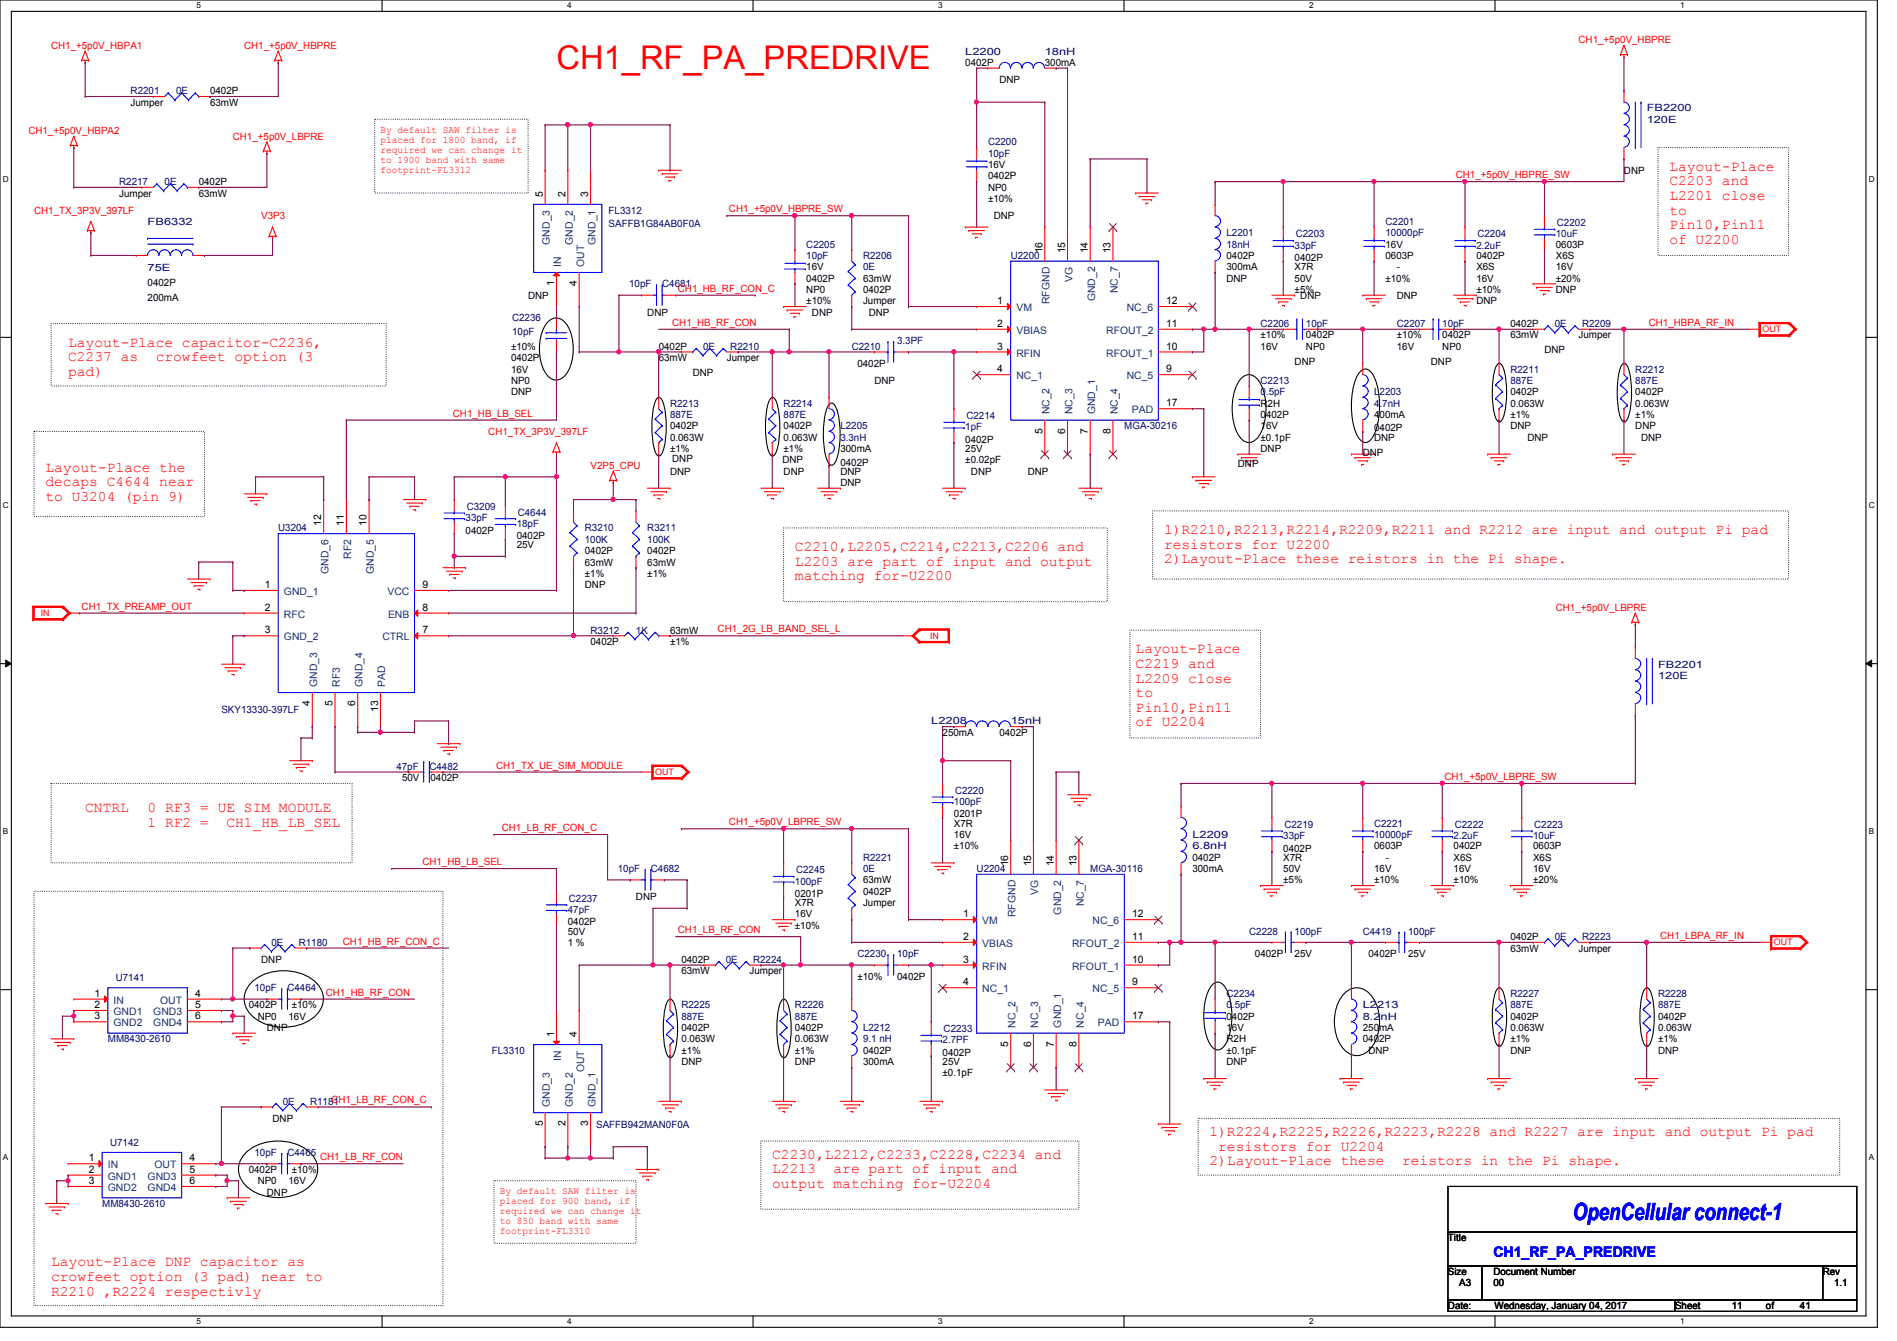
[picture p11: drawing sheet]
<svg xmlns="http://www.w3.org/2000/svg" width="297mm" height="210mm" viewBox="0 0 297 210" stroke-linecap="round" stroke-linejoin="round" font-family="sans-serif">
<defs><g id="words">
<text font-size="5.1" fill="#f00" x="87.1" y="10.8">CH1_RF_PA_PREDRIVE</text>
<text font-size="3.7" fill="#00f" x="246.3" y="191.1">OpenCellular connect-1</text>
<g font-size="2.3" fill="#f00">
<text x="261.4" y="26.8">Layout-Place</text>
<text x="261.4" y="29">C2203 and</text>
<text x="261.4" y="31.3">L2201 close</text>
<text x="261.4" y="33.6">to</text>
<text x="261.4" y="35.9">Pin10,Pin11</text>
<text x="261.4" y="38.2">of U2200</text>
<text x="10.7" y="54.3">Layout-Place capacitor-C2236,</text>
<text x="10.7" y="56.6">C2237 as</text>
<text x="10.7" y="58.9">pad)</text>
<text x="24.4" y="56.6">crowfeet option (3</text>
<text x="7.1" y="73.9">Layout-Place the</text>
<text x="7.1" y="76.2">decaps C4644 near</text>
<text x="7.1" y="78.4">to U3204 (pin 9)</text>
<text x="182.2" y="83.7">1)R2210,R2213,R2214,R2209,R2211 and R2212 are input and output Pi pad</text>
<text x="124.5" y="86.3">C2210,L2205,C2214,C2213,C2206 and</text>
<text x="124.5" y="88.6">L2203 are part of input and output</text>
<text x="182.2" y="85.9">resistors for U2200</text>
<text x="182.2" y="88.2">2)Layout-Place these reistors in the Pi shape.</text>
<text x="124.5" y="90.9">matching for-U2200</text>
<text x="177.8" y="102.3">Layout-Place</text>
<text x="177.8" y="104.6">C2219 and</text>
<text x="177.8" y="106.9">L2209 close</text>
<text x="177.8" y="109.2">to</text>
<text x="177.8" y="111.5">Pin10,Pin11</text>
<text x="177.8" y="113.7">of U2204</text>
<text x="13.3" y="127.2">CNTRL</text>
<text x="23.1" y="127.2">0 RF3 = UE SIM MODULE</text>
<text x="23.1" y="129.5">1 RF2 =</text>
<text x="35.5" y="129.5">CH1_HB_LB_SEL</text>
<text x="189.4" y="177.9">1)R2224,R2225,R2226,R2223,R2228 and R2227 are input and output Pi pad</text>
<text x="120.9" y="181.4">C2230,L2212,C2233,C2228,C2234 and</text>
<text x="120.9" y="183.7">L2213</text>
<text x="130.5" y="183.7">are part of input and</text>
<text x="189.4" y="182.5">2)Layout-Place these</text>
<text x="190.7" y="180.2">resistors for U2204</text>
<text x="219.5" y="182.5">reistors in the Pi shape.</text>
<text x="120.9" y="186">output matching for-U2204</text>
<text x="8" y="198.3">Layout-Place DNP capacitor as</text>
<text x="8" y="200.6">crowfeet option (3 pad) near to</text>
<text x="8" y="202.9">R2210 ,R2224 respectivly</text>
</g>
<text font-size="2.3" fill="#00f" x="233.8" y="196.8">CH1_RF_PA_PREDRIVE</text>
<g font-size="1.6" fill="#f00">
<text x="8" y="7.7">CH1_+5p0V_HBPA1</text>
<text x="38.2" y="7.7">CH1_+5p0V_HBPRE</text>
<text x="247.1" y="6.8">CH1_+5p0V_HBPRE</text>
<text x="4.4" y="21">CH1_+5p0V_HBPA2</text>
<text x="36.4" y="21.9">CH1_+5p0V_LBPRE</text>
<text x="59.6" y="20.8">By default SAW filter is</text>
<text x="59.6" y="22.4">placed for 1800 band, if</text>
<text x="59.6" y="23.9">required we can change it</text>
<text x="59.6" y="25.5">to 1900 band with same</text>
<text x="59.6" y="27.1">footprint-FL3312</text>
<text x="227.9" y="27.9">CH1_+5p0V_HBPRE_SW</text>
<text x="5.3" y="33.4">CH1_TX_3P3V_397LF</text>
<text x="40.9" y="34.3">V3P3</text>
<text x="114.1" y="33.2">CH1_+5p0V_HBPRE_SW</text>
<text x="106.1" y="45.7">CH1_HB_RF_CON_C</text>
<text x="105.2" y="51">CH1_HB_RF_CON</text>
<text x="258.1" y="51">CH1_HBPA_RF_IN</text>
<text x="70.9" y="65.2">CH1_HB_LB_SEL</text>
<text x="76.5" y="68.1">CH1_TX_3P3V_397LF</text>
<text x="92.5" y="73.4">V2P5_CPU</text>
<text x="12.8" y="95.5">CH1_TX_PREAMP_OUT</text>
<text x="243.6" y="95.7">CH1_+5p0V_LBPRE</text>
<text x="112.4" y="99">CH1_2G_LB_BAND_SEL_L</text>
<text x="77.7" y="120.4">CH1_TX_UE_SIM_MODULE</text>
<text x="226.1" y="122.1">CH1_+5p0V_LBPRE_SW</text>
<text x="78.6" y="130.1">CH1_LB_RF_CON_C</text>
<text x="114.1" y="129.2">CH1_+5p0V_LBPRE_SW</text>
<text x="66.1" y="135.5">CH1_HB_LB_SEL</text>
<text x="53.7" y="147.9">CH1_HB_RF_CON_C</text>
<text x="106.1" y="146.1">CH1_LB_RF_CON</text>
<text x="259.9" y="147">CH1_LBPA_RF_IN</text>
<text x="51" y="155.9">CH1_HB_RF_CON</text>
<text x="51.9" y="172.8">CH1_LB_RF_CON_C</text>
<text x="50.1" y="181.7">CH1_LB_RF_CON</text>
<text x="78.2" y="187">By default SAW filter is</text>
<text x="78.2" y="188.6">placed for 900 band, if</text>
<text x="78.2" y="190.2">required we can change it</text>
<text x="78.2" y="191.7">to 850 band with same</text>
<text x="78.2" y="193.3">footprint-FL3310</text>
</g>
<g font-size="1.6" fill="#000080">
<text x="151.1" y="8.6">L2200</text>
<text x="163.6" y="8.6">18nH</text>
<text x="20.4" y="14.8">R2201</text>
<text x="27.6" y="14.8">0E</text>
<text x="257.8" y="17.4">FB2200</text>
<text x="154.7" y="22.8">C2200</text>
<text x="257.8" y="19.2">120E</text>
<text x="18.7" y="29">R2217</text>
<text x="25.8" y="29">0E</text>
<text x="154.7" y="24.6">10pF</text>
<text x="23.1" y="35.2">FB6332</text>
<text x="95.3" y="33.4">FL3312</text>
<text x="95.3" y="35.6">SAFFB1G84AB0F0A</text>
<text x="216.9" y="35.2">C2201</text>
<text x="243.8" y="35.4">C2202</text>
<text x="126.2" y="38.8">C2205</text>
<text x="126.2" y="40.6">10pF</text>
<text x="135.1" y="40.6">R2206</text>
<text x="158.2" y="40.6">U2200</text>
<text x="192" y="37">L2201</text>
<text x="192" y="38.8">18nH</text>
<text x="202.7" y="38.9">33pF</text>
<text x="202.9" y="37.2">C2203</text>
<text x="216.9" y="37">10000pF</text>
<text x="231.1" y="38.9">2.2uF</text>
<text x="231.3" y="37.2">C2204</text>
<text x="243.6" y="37.2">10uF</text>
<text x="23.1" y="42.5">75E</text>
<text x="98.5" y="45">10pF</text>
<text x="103.7" y="45">C4681</text>
<text x="135.1" y="42.3">0E</text>
<text x="80.2" y="50.3">C2236</text>
<text x="80.2" y="52.5">10pF</text>
<text x="140.5" y="53.9">3.3PF</text>
<text x="197.4" y="51.2">C2206</text>
<text x="204.5" y="51.2">10pF</text>
<text x="218.7" y="51.2">C2207</text>
<text x="225.8" y="51.2">10pF</text>
<text x="243.4" y="51.2">0E</text>
<text x="247.7" y="51.2">R2209</text>
<text x="110.1" y="54.8">0E</text>
<text x="114.3" y="54.8">R2210</text>
<text x="133.3" y="54.8">C2210</text>
<text x="236.5" y="58.3">R2211</text>
<text x="256" y="58.3">R2212</text>
<text x="104.9" y="63.7">R2213</text>
<text x="104.9" y="65.4">887E</text>
<text x="122.7" y="63.7">R2214</text>
<text x="122.7" y="65.4">887E</text>
<text x="151.3" y="65.6">C2214</text>
<text x="197.4" y="60.1">C2213</text>
<text x="197.4" y="61.9">0.5pF</text>
<text x="215.1" y="61.9">L2203</text>
<text x="215.1" y="63.7">4.7nH</text>
<text x="236.5" y="60.1">887E</text>
<text x="256" y="60.1">887E</text>
<text x="131.6" y="67.2">L2205</text>
<text x="131.6" y="69">3.3nH</text>
<text x="151.1" y="67.4">1pF</text>
<text x="176" y="67.2">MGA-30216</text>
<text x="43.6" y="83.2">U3204</text>
<text x="72.9" y="81.6">33pF</text>
<text x="73.1" y="79.8">C3209</text>
<text x="80.9" y="82.5">18pF</text>
<text x="81.1" y="80.7">C4644</text>
<text x="91.6" y="83.2">R3210</text>
<text x="101.3" y="83.2">R3211</text>
<text x="91.6" y="85">100K</text>
<text x="101.3" y="85">100K</text>
<text x="92.5" y="99.2">R3212</text>
<text x="99.6" y="99.2">1K</text>
<text x="259.6" y="104.6">FB2201</text>
<text x="259.6" y="106.3">120E</text>
<text x="34.7" y="111.7">SKY13330-397LF</text>
<text x="145.8" y="113.5">L2208</text>
<text x="158.2" y="113.5">15nH</text>
<text x="62.1" y="120.6">47pF</text>
<text x="67.2" y="120.6">C4482</text>
<text x="149.5" y="124.3">C2220</text>
<text x="149.4" y="126.1">100pF</text>
<text x="186.7" y="131.2">L2209</text>
<text x="200.9" y="131.4">33pF</text>
<text x="201.1" y="129.6">C2219</text>
<text x="215.1" y="129.5">C2221</text>
<text x="215.1" y="131.2">10000pF</text>
<text x="227.6" y="131.4">2.2uF</text>
<text x="227.8" y="129.6">C2222</text>
<text x="240" y="131.4">10uF</text>
<text x="240.2" y="129.6">C2223</text>
<text x="96.7" y="136.6">10pF</text>
<text x="101.9" y="136.6">C4682</text>
<text x="124.6" y="136.7">C2245</text>
<text x="135.1" y="134.8">R2221</text>
<text x="135.1" y="136.6">0E</text>
<text x="152.9" y="136.6">U2204</text>
<text x="170.7" y="136.6">MGA-30116</text>
<text x="186.7" y="133">6.8nH</text>
<text x="88.9" y="143">47pF</text>
<text x="89.1" y="141.2">C2237</text>
<text x="124.5" y="138.5">100pF</text>
<text x="42.5" y="148.1">0E</text>
<text x="46.8" y="148.1">R1180</text>
<text x="134.2" y="149.9">C2230</text>
<text x="140.5" y="149.9">10pF</text>
<text x="195.6" y="146.3">C2228</text>
<text x="202.7" y="146.3">100pF</text>
<text x="213.4" y="146.3">C4419</text>
<text x="220.5" y="146.3">100pF</text>
<text x="243.4" y="147.2">0E</text>
<text x="247.7" y="147.2">R2223</text>
<text x="18.1" y="153.6">U7141</text>
<text x="39.8" y="155.2">10pF</text>
<text x="45" y="155.2">C4464</text>
<text x="113.6" y="150.8">0E</text>
<text x="117.9" y="150.8">R2224</text>
<text x="106.7" y="157.9">R2225</text>
<text x="106.7" y="159.7">887E</text>
<text x="124.5" y="157.9">R2226</text>
<text x="124.5" y="159.7">887E</text>
<text x="135.1" y="161.5">L2212</text>
<text x="147.7" y="161.6">C2233</text>
<text x="192" y="156.1">C2234</text>
<text x="192" y="157.9">0.5pF</text>
<text x="213.4" y="157.9">L2213</text>
<text x="213.4" y="159.7">8.2nH</text>
<text x="236.5" y="156.1">R2227</text>
<text x="236.5" y="157.9">887E</text>
<text x="259.6" y="156.1">R2228</text>
<text x="259.6" y="157.9">887E</text>
<text x="16.9" y="163.2">MM8430-2610</text>
<text x="77" y="165">FL3310</text>
<text x="135.1" y="163.2">9.1 nH</text>
<text x="147.6" y="163.4">2.7PF</text>
<text x="44.3" y="173">0E</text>
<text x="48.6" y="173">R1181</text>
<text x="17.2" y="179.4">U7142</text>
<text x="93.3" y="176.6">SAFFB942MAN0F0A</text>
<text x="39.8" y="181">10pF</text>
<text x="45" y="181">C4465</text>
<text x="16" y="189">MM8430-2610</text>
</g>
<g font-size="1.6">
<text x="151.1" y="10.3">0402P</text>
<text x="163.6" y="10.3">300mA</text>
<text x="20.4" y="16.6">Jumper</text>
<text x="32.9" y="14.8">0402P</text>
<text x="32.9" y="16.6">63mW</text>
<text x="156.5" y="13">DNP</text>
<text x="31.1" y="29">0402P</text>
<text x="154.7" y="28.1">0402P</text>
<text x="154.7" y="26.3">16V</text>
<text x="154.7" y="29.9">NP0</text>
<text x="254.3" y="27.2">DNP</text>
<text x="18.7" y="30.8">Jumper</text>
<text x="31.1" y="30.8">63mW</text>
<text x="85" y="30.8" transform="rotate(-90 85 30.8)">5</text>
<text x="88.5" y="30.8" transform="rotate(-90 88.5 30.8)">2</text>
<text x="92.1" y="30.8" transform="rotate(-90 92.1 30.8)">3</text>
<text x="154.7" y="31.7">±10%</text>
<text x="155.6" y="34.3">DNP</text>
<text x="163.2" y="39.7" transform="rotate(-90 163.2 39.7)">16</text>
<text x="166.8" y="39.7" transform="rotate(-90 166.8 39.7)">15</text>
<text x="170.3" y="39.7" transform="rotate(-90 170.3 39.7)">14</text>
<text x="173.9" y="39.7" transform="rotate(-90 173.9 39.7)">13</text>
<text x="192" y="40.6">0402P</text>
<text x="202.7" y="40.9">0402P</text>
<text x="216.9" y="40.6">0603P</text>
<text x="216.9" y="38.8">16V</text>
<text x="231.1" y="40.6">0402P</text>
<text x="243.6" y="38.8">0603P</text>
<text x="243.6" y="40.6">X6S</text>
<text x="23.1" y="44.8">0402P</text>
<text x="23.1" y="47.1">200mA</text>
<text x="82.7" y="46.8">DNP</text>
<text x="86.7" y="44.8" transform="rotate(-90 86.7 44.8)">1</text>
<text x="90.3" y="44.8" transform="rotate(-90 90.3 44.8)">4</text>
<text x="126.2" y="47.7">±10%</text>
<text x="126.2" y="44.1">0402P</text>
<text x="126.2" y="42.3">16V</text>
<text x="126.2" y="45.9">NP0</text>
<text x="135.1" y="45.9">0402P</text>
<text x="135.1" y="44.1">63mW</text>
<text x="135.1" y="47.7">Jumper</text>
<text x="156.1" y="47.6">1</text>
<text x="182.6" y="47.6">12</text>
<text x="192" y="42.3">300mA</text>
<text x="192" y="44.1">DNP</text>
<text x="202.7" y="44.1">50V</text>
<text x="202.7" y="42.3">X7R</text>
<text x="202.7" y="45.9">±5%</text>
<text x="203.6" y="46.8">DNP</text>
<text x="216.9" y="44.1">±10%</text>
<text x="218.7" y="42.3">-</text>
<text x="218.7" y="46.8">DNP</text>
<text x="231.1" y="45.9">±10%</text>
<text x="231.1" y="42.3">X6S</text>
<text x="231.1" y="44.1">16V</text>
<text x="231.1" y="47.7">DNP</text>
<text x="243.6" y="44.1">±20%</text>
<text x="243.6" y="42.3">16V</text>
<text x="243.6" y="45.9">DNP</text>
<text x="101.3" y="49.4">DNP</text>
<text x="127.1" y="49.4">DNP</text>
<text x="136" y="49.4">DNP</text>
<text x="156.1" y="51.2">2</text>
<text x="182.6" y="51.2">11</text>
<text x="197.4" y="53">±10%</text>
<text x="204.5" y="53">0402P</text>
<text x="218.7" y="53">±10%</text>
<text x="225.8" y="53">0402P</text>
<text x="236.5" y="51.2">0402P</text>
<text x="236.5" y="53">63mW</text>
<text x="247.1" y="53">Jumper</text>
<text x="80" y="54.8">±10%</text>
<text x="80" y="56.6">0402P</text>
<text x="80" y="58.3">16V</text>
<text x="103.1" y="54.8">0402P</text>
<text x="103.1" y="56.6">63mW</text>
<text x="108.5" y="58.9">DNP</text>
<text x="113.8" y="56.6">Jumper</text>
<text x="134.2" y="57.4">0402P</text>
<text x="156.1" y="54.7">3</text>
<text x="156.1" y="58.3">4</text>
<text x="182.6" y="58.3">9</text>
<text x="182.6" y="54.7">10</text>
<text x="197.4" y="54.8">16V</text>
<text x="202.7" y="57.1">DNP</text>
<text x="204.5" y="54.8">NP0</text>
<text x="218.7" y="54.8">16V</text>
<text x="224" y="57.1">DNP</text>
<text x="225.8" y="54.8">NP0</text>
<text x="241.8" y="55.3">DNP</text>
<text x="80" y="60.1">NP0</text>
<text x="80" y="61.9">DNP</text>
<text x="136.9" y="60.1">DNP</text>
<text x="182.6" y="63.6">17</text>
<text x="197.4" y="65.4">0402P</text>
<text x="197.4" y="63.7">R2H</text>
<text x="215.1" y="65.4">400mA</text>
<text x="236.5" y="65.4">±1%</text>
<text x="236.5" y="61.9">0402P</text>
<text x="236.5" y="63.7">0.063W</text>
<text x="256" y="65.4">±1%</text>
<text x="256" y="61.9">0402P</text>
<text x="256" y="63.7">0.063W</text>
<text x="104.9" y="70.8">±1%</text>
<text x="104.9" y="67.2">0402P</text>
<text x="104.9" y="69">0.063W</text>
<text x="122.7" y="70.8">±1%</text>
<text x="122.7" y="67.2">0402P</text>
<text x="122.7" y="69">0.063W</text>
<text x="131.6" y="70.8">300mA</text>
<text x="151.1" y="69.3">0402P</text>
<text x="151.1" y="70.8">25V</text>
<text x="163.2" y="67.9" transform="rotate(-90 163.2 67.9)">5</text>
<text x="166.8" y="67.9" transform="rotate(-90 166.8 67.9)">6</text>
<text x="170.3" y="67.9" transform="rotate(-90 170.3 67.9)">7</text>
<text x="173.9" y="67.9" transform="rotate(-90 173.9 67.9)">8</text>
<text x="197.4" y="67.2">16V</text>
<text x="197.4" y="69">±0.1pF</text>
<text x="197.4" y="70.8">DNP</text>
<text x="213.4" y="71.3">DNP</text>
<text x="215.1" y="67.6">0402P</text>
<text x="215.1" y="69">DNP</text>
<text x="236.5" y="67.2">DNP</text>
<text x="239.1" y="69">DNP</text>
<text x="256" y="67.2">DNP</text>
<text x="256.9" y="69">DNP</text>
<text x="104.9" y="74.3">DNP</text>
<text x="105.2" y="72.4">DNP</text>
<text x="122.5" y="72.6">DNP</text>
<text x="122.7" y="74.3">DNP</text>
<text x="131.6" y="72.9">0402P</text>
<text x="131.6" y="74.3">DNP</text>
<text x="131.6" y="76.1">DNP</text>
<text x="151.1" y="72.6">±0.02pF</text>
<text x="152" y="74.3">DNP</text>
<text x="160.9" y="74.3">DNP</text>
<text x="193.8" y="73.1">DNP</text>
<text x="50.3" y="82.3" transform="rotate(-90 50.3 82.3)">12</text>
<text x="53.8" y="82.3" transform="rotate(-90 53.8 82.3)">11</text>
<text x="57.4" y="82.3" transform="rotate(-90 57.4 82.3)">10</text>
<text x="72.9" y="83.6">0402P</text>
<text x="80.9" y="84.5">0402P</text>
<text x="80.9" y="85.9">25V</text>
<text x="91.6" y="88.6">63mW</text>
<text x="91.6" y="86.8">0402P</text>
<text x="101.3" y="88.6">63mW</text>
<text x="101.3" y="86.8">0402P</text>
<text x="41.4" y="95.6">2</text>
<text x="41.4" y="92.1">1</text>
<text x="66.1" y="95.6">8</text>
<text x="66.1" y="92.1">9</text>
<text x="91.6" y="90.3">±1%</text>
<text x="91.6" y="92.1">DNP</text>
<text x="101.3" y="90.3">±1%</text>
<text x="41.4" y="99.2">3</text>
<text x="66.1" y="99.2">7</text>
<text x="92.5" y="101">0402P</text>
<text x="104.9" y="99.2">63mW</text>
<text x="104.9" y="101">±1%</text>
<text x="48.5" y="110.6" transform="rotate(-90 48.5 110.6)">4</text>
<text x="52.1" y="110.6" transform="rotate(-90 52.1 110.6)">5</text>
<text x="55.6" y="110.6" transform="rotate(-90 55.6 110.6)">6</text>
<text x="59.2" y="111.5" transform="rotate(-90 59.2 111.5)">13</text>
<text x="147.6" y="115.2">250mA</text>
<text x="156.5" y="115.2">0402P</text>
<text x="62.9" y="122.3">50V</text>
<text x="67.4" y="122.3">0402P</text>
<text x="149.4" y="128">0201P</text>
<text x="149.4" y="129.5">X7R</text>
<text x="149.4" y="131.2">16V</text>
<text x="149.4" y="133">±10%</text>
<text x="157.9" y="135.7" transform="rotate(-90 157.9 135.7)">16</text>
<text x="161.4" y="135.7" transform="rotate(-90 161.4 135.7)">15</text>
<text x="165" y="135.7" transform="rotate(-90 165 135.7)">14</text>
<text x="168.5" y="135.7" transform="rotate(-90 168.5 135.7)">13</text>
<text x="186.7" y="134.8">0402P</text>
<text x="186.7" y="136.6">300mA</text>
<text x="200.9" y="133.3">0402P</text>
<text x="200.9" y="136.6">50V</text>
<text x="200.9" y="134.8">X7R</text>
<text x="215.1" y="133">0603P</text>
<text x="215.1" y="136.6">16V</text>
<text x="217.5" y="134.1" transform="rotate(180 217.5 134.1)">-</text>
<text x="227.6" y="133">0402P</text>
<text x="227.6" y="134.8">X6S</text>
<text x="227.6" y="136.6">16V</text>
<text x="240" y="133">0603P</text>
<text x="240" y="136.6">16V</text>
<text x="240" y="134.8">X6S</text>
<text x="99.6" y="141">DNP</text>
<text x="124.5" y="140.5">0201P</text>
<text x="124.5" y="141.9">X7R</text>
<text x="124.5" y="143.7">16V</text>
<text x="135.1" y="140.1">0402P</text>
<text x="135.1" y="138.3">63mW</text>
<text x="135.1" y="141.9">Jumper</text>
<text x="150.8" y="143.6">1</text>
<text x="177.2" y="143.6">12</text>
<text x="200.9" y="138.3">±5%</text>
<text x="215.1" y="138.3">±10%</text>
<text x="227.6" y="138.3">±10%</text>
<text x="240" y="138.3">±20%</text>
<text x="88.9" y="144.9">0402P</text>
<text x="88.9" y="146.3">50V</text>
<text x="88.9" y="148.1">1 %</text>
<text x="124.5" y="145.5">±10%</text>
<text x="150.8" y="147.2">2</text>
<text x="177.2" y="147.2">11</text>
<text x="196.5" y="149.9">0402P</text>
<text x="202.7" y="149.9">25V</text>
<text x="214.2" y="149.9">0402P</text>
<text x="220.5" y="149.9">25V</text>
<text x="236.5" y="147.2">0402P</text>
<text x="236.5" y="149">63mW</text>
<text x="247.1" y="149">Jumper</text>
<text x="40.9" y="150.8">DNP</text>
<text x="106.7" y="150.8">0402P</text>
<text x="106.7" y="152.6">63mW</text>
<text x="117.3" y="152.6">Jumper</text>
<text x="134.2" y="153.5">±10%</text>
<text x="140.5" y="153.5">0402P</text>
<text x="150.8" y="150.7">3</text>
<text x="150.8" y="154.3">4</text>
<text x="177.2" y="154.3">9</text>
<text x="177.2" y="150.7">10</text>
<text x="14.8" y="156.1">1</text>
<text x="14.8" y="157.9">2</text>
<text x="14.8" y="159.6">3</text>
<text x="30.6" y="156.1">4</text>
<text x="30.6" y="157.9">5</text>
<text x="30.6" y="159.6">6</text>
<text x="38.9" y="157.9">0402P</text>
<text x="40.3" y="159.7">NP0</text>
<text x="41.8" y="161.5">DNP</text>
<text x="45.2" y="159.7">16V</text>
<text x="45.7" y="157.9">±10%</text>
<text x="106.7" y="161.5">0402P</text>
<text x="124.5" y="161.5">0402P</text>
<text x="177.2" y="159.6">17</text>
<text x="192" y="159.7">0402P</text>
<text x="192" y="161.5">16V</text>
<text x="213.4" y="161.5">250mA</text>
<text x="236.5" y="159.7">0402P</text>
<text x="236.5" y="161.5">0.063W</text>
<text x="259.6" y="159.7">0402P</text>
<text x="259.6" y="161.5">0.063W</text>
<text x="86.7" y="162.3" transform="rotate(-90 86.7 162.3)">1</text>
<text x="90.3" y="162.3" transform="rotate(-90 90.3 162.3)">4</text>
<text x="106.7" y="165">±1%</text>
<text x="106.7" y="163.2">0.063W</text>
<text x="106.7" y="166.8">DNP</text>
<text x="124.5" y="165">±1%</text>
<text x="124.5" y="163.2">0.063W</text>
<text x="124.5" y="166.8">DNP</text>
<text x="135.1" y="165">0402P</text>
<text x="135.1" y="166.8">300mA</text>
<text x="147.6" y="165.4">0402P</text>
<text x="147.6" y="166.8">25V</text>
<text x="157.9" y="163.9" transform="rotate(-90 157.9 163.9)">5</text>
<text x="161.4" y="163.9" transform="rotate(-90 161.4 163.9)">6</text>
<text x="165" y="163.9" transform="rotate(-90 165 163.9)">7</text>
<text x="168.5" y="163.9" transform="rotate(-90 168.5 163.9)">8</text>
<text x="192" y="163.2">R2H</text>
<text x="192" y="165">±0.1pF</text>
<text x="192" y="166.8">DNP</text>
<text x="213.4" y="163.2">0402P</text>
<text x="214.2" y="165">DNP</text>
<text x="236.5" y="163.2">±1%</text>
<text x="236.5" y="165">DNP</text>
<text x="259.6" y="163.2">±1%</text>
<text x="259.6" y="165">DNP</text>
<text x="147.6" y="168.6">±0.1pF</text>
<text x="42.7" y="175.7">DNP</text>
<text x="85" y="176.4" transform="rotate(-90 85 176.4)">5</text>
<text x="88.5" y="176.4" transform="rotate(-90 88.5 176.4)">2</text>
<text x="92.1" y="176.4" transform="rotate(-90 92.1 176.4)">3</text>
<text x="13.9" y="181.9">1</text>
<text x="13.9" y="183.6">2</text>
<text x="13.9" y="185.4">3</text>
<text x="29.7" y="181.9">4</text>
<text x="29.7" y="183.6">5</text>
<text x="29.7" y="185.4">6</text>
<text x="38.9" y="183.7">0402P</text>
<text x="40.3" y="185.5">NP0</text>
<text x="45.2" y="185.5">16V</text>
<text x="45.7" y="183.7">±10%</text>
<text x="41.8" y="187.2">DNP</text>
<text x="226.7" y="194.4">Title</text>
<text x="226.7" y="199.7">Size</text>
<text x="228.5" y="201.5">A3</text>
<text x="233.8" y="199.7">Document Number</text>
<text x="233.8" y="201.5">00</text>
<text x="285.4" y="199.7">Rev</text>
<text x="287.1" y="201.5">1.1</text>
<text x="226.7" y="205">Date:</text>
<text x="234" y="205">Wednesday, January 04, 2017</text>
<text x="262.3" y="205">Sheet</text>
<text x="271.1" y="205">11</text>
<text x="276.5" y="205">of</text>
<text x="281.8" y="205">41</text>
</g>
<g font-size="1.6" fill="#004080">
<text x="86.1" y="38.3" transform="rotate(-90 86.1 38.3)">GND_3</text>
<text x="87.9" y="41.8" transform="rotate(-90 87.9 41.8)">IN</text>
<text x="89.7" y="38.3" transform="rotate(-90 89.7 38.3)">GND_2</text>
<text x="91.4" y="41.8" transform="rotate(-90 91.4 41.8)">OUT</text>
<text x="93.2" y="38.3" transform="rotate(-90 93.2 38.3)">GND_1</text>
<text x="164.3" y="47.6" transform="rotate(-90 164.3 47.6)">RFGND</text>
<text x="167.9" y="44.2" transform="rotate(-90 167.9 44.2)">VG</text>
<text x="171.4" y="47.2" transform="rotate(-90 171.4 47.2)">GND_2</text>
<text x="175" y="45.9" transform="rotate(-90 175 45.9)">NC_7</text>
<text x="159.1" y="48.7">VM</text>
<text x="159.1" y="52.3">VBIAS</text>
<text x="173.2" y="52.3">RFOUT_2</text>
<text x="176.4" y="48.7">NC_6</text>
<text x="159.1" y="55.8">RFIN</text>
<text x="159.1" y="59.4">NC_1</text>
<text x="173.2" y="55.8">RFOUT_1</text>
<text x="176.4" y="59.4">NC_5</text>
<text x="164.3" y="64.9" transform="rotate(-90 164.3 64.9)">NC_2</text>
<text x="167.9" y="64.9" transform="rotate(-90 167.9 64.9)">NC_3</text>
<text x="171.4" y="64.9" transform="rotate(-90 171.4 64.9)">GND_1</text>
<text x="175" y="64.9" transform="rotate(-90 175 64.9)">NC_4</text>
<text x="177.2" y="64.7">PAD</text>
<text x="51.4" y="89.9" transform="rotate(-90 51.4 89.9)">GND_6</text>
<text x="55" y="87.5" transform="rotate(-90 55 87.5)">RF2</text>
<text x="58.5" y="89.9" transform="rotate(-90 58.5 89.9)">GND_5</text>
<text x="44.4" y="93.2">GND_1</text>
<text x="60.7" y="93.2">VCC</text>
<text x="44.4" y="96.7">RFC</text>
<text x="44.4" y="100.3">GND_2</text>
<text x="59.9" y="100.3">CTRL</text>
<text x="60.7" y="96.7">ENB</text>
<text x="49.7" y="107.6" transform="rotate(-90 49.7 107.6)">GND_3</text>
<text x="53.2" y="107.6" transform="rotate(-90 53.2 107.6)">RF3</text>
<text x="56.8" y="107.6" transform="rotate(-90 56.8 107.6)">GND_4</text>
<text x="60.3" y="107.6" transform="rotate(-90 60.3 107.6)">PAD</text>
<text x="159" y="143.6" transform="rotate(-90 159 143.6)">RFGND</text>
<text x="162.6" y="140.2" transform="rotate(-90 162.6 140.2)">VG</text>
<text x="166.1" y="143.2" transform="rotate(-90 166.1 143.2)">GND_2</text>
<text x="169.7" y="141.9" transform="rotate(-90 169.7 141.9)">NC_7</text>
<text x="153.8" y="144.7">VM</text>
<text x="153.8" y="148.3">VBIAS</text>
<text x="167.9" y="148.3">RFOUT_2</text>
<text x="171.1" y="144.7">NC_6</text>
<text x="153.8" y="151.8">RFIN</text>
<text x="153.8" y="155.4">NC_1</text>
<text x="167.9" y="151.8">RFOUT_1</text>
<text x="171.1" y="155.4">NC_5</text>
<text x="17.8" y="157.2">IN</text>
<text x="17.8" y="159">GND1</text>
<text x="17.8" y="160.7">GND2</text>
<text x="24" y="159">GND3</text>
<text x="24" y="160.7">GND4</text>
<text x="25.1" y="157.2">OUT</text>
<text x="159" y="160.9" transform="rotate(-90 159 160.9)">NC_2</text>
<text x="162.6" y="160.9" transform="rotate(-90 162.6 160.9)">NC_3</text>
<text x="166.1" y="160.9" transform="rotate(-90 166.1 160.9)">GND_1</text>
<text x="169.7" y="160.9" transform="rotate(-90 169.7 160.9)">NC_4</text>
<text x="171.9" y="160.7">PAD</text>
<text x="87.9" y="166.1" transform="rotate(-90 87.9 166.1)">IN</text>
<text x="91.4" y="167.9" transform="rotate(-90 91.4 167.9)">OUT</text>
<text x="86.1" y="173.4" transform="rotate(-90 86.1 173.4)">GND_3</text>
<text x="89.7" y="173.4" transform="rotate(-90 89.7 173.4)">GND_2</text>
<text x="93.2" y="173.4" transform="rotate(-90 93.2 173.4)">GND_1</text>
<text x="16.9" y="183">IN</text>
<text x="16.9" y="184.7">GND1</text>
<text x="23.1" y="184.7">GND3</text>
<text x="24.2" y="183">OUT</text>
<text x="16.9" y="186.5">GND2</text>
<text x="23.1" y="186.5">GND4</text>
</g>
<g font-size="1.4" fill="#f00">
<text x="275.9" y="52">OUT</text>
<text x="6.4" y="96.4">IN</text>
<text x="145.6" y="100">IN</text>
<text x="102.6" y="121.3">OUT</text>
<text x="277.7" y="148">OUT</text>
</g>
<g font-size="1.3">
<text x="30.8" y="1.3">5</text>
<text x="88.8" y="1.3">4</text>
<text x="146.9" y="1.3">3</text>
<text x="205" y="1.3">2</text>
<text x="263.1" y="1.3">1</text>
<text x=".5" y="28.4">D</text>
<text x="292.6" y="28.4">D</text>
<text x=".5" y="79.5">C</text>
<text x="292.6" y="79.5">C</text>
<text x=".5" y="130.6">B</text>
<text x="292.6" y="130.6">B</text>
<text x=".5" y="181.7">A</text>
<text x="292.6" y="181.7">A</text>
<text x="30.8" y="207.4">5</text>
<text x="88.8" y="207.4">4</text>
<text x="146.9" y="207.4">3</text>
<text x="205" y="207.4">2</text>
<text x="263.1" y="207.4">1</text>
</g>
</g></defs>
<path d="M0 0h293.9v207.9h-293.9zM1.8 1.8h290.3v204.3h-290.3z" fill="none" stroke="#000" stroke-width=".17"/>
<g fill="#fff">
<path d="M30.8 .2h.7v1.4h-.7z"/>
<path d="M30.8 206.2h.7v1.4h-.7z"/>
</g>
<path d="M59.8 0v1.8M59.8 206.1v1.8" fill="none" stroke="#000" stroke-width=".17"/>
<g fill="#fff">
<path d="M88.8 .2h.7v1.4h-.7z"/>
<path d="M88.8 206.2h.7v1.4h-.7z"/>
</g>
<path d="M117.9 0v1.8M117.9 206.1v1.8" fill="none" stroke="#000" stroke-width=".17"/>
<g fill="#fff">
<path d="M146.9 .2h.7v1.4h-.7z"/>
<path d="M146.9 206.2h.7v1.4h-.7z"/>
</g>
<path d="M176 0v1.8M176 206.1v1.8" fill="none" stroke="#000" stroke-width=".17"/>
<g fill="#fff">
<path d="M205 .2h.7v1.4h-.7z"/>
<path d="M205 206.2h.7v1.4h-.7z"/>
</g>
<path d="M234.1 0v1.8M234.1 206.1v1.8" fill="none" stroke="#000" stroke-width=".17"/>
<g fill="#fff">
<path d="M263.1 .2h.6v1.4h-.6z"/>
<path d="M263.1 206.2h.6v1.4h-.6z"/>
<path d="M.5 27.3h.9v1.4h-.9z"/>
<path d="M292.6 27.3h.9v1.4h-.9z"/>
<path d="M.5 78.4h.9v1.4h-.9z"/>
<path d="M292.6 78.4h.9v1.4h-.9z"/>
</g>
<path d="M0 52.8h1.8M292.1 52.8h1.8" fill="none" stroke="#000" stroke-width=".17"/>
<g fill="#fff">
<path d="M.5 129.5h.8v1.4h-.8z"/>
<path d="M292.6 129.5h.8v1.4h-.8z"/>
</g>
<path d="M0 103.9h1.8M292.1 103.9h1.8" fill="none" stroke="#000" stroke-width=".17"/>
<path d="M.9 103.4l.9 .5-.9 .5zM292.1 103.9l.9-.5v1z" fill="#000"/>
<path d="M.9 103.4l.9 .5-.9 .5zM292.1 103.9l.9-.5v1z" fill="none" stroke="#000" stroke-width=".16"/>
<g fill="#fff">
<path d="M.5 180.5h.8v1.4h-.8z"/>
<path d="M292.6 180.5h.8v1.4h-.8z"/>
</g>
<g fill="none" stroke="#000" stroke-width=".17">
<path d="M85.6 50.6a1.75 1.75 0 0 1 3 0 7.5 7.5 0 0 1 0 8.1 1.74 1.74 0 0 1-3 0 7.7 7.7 0 0 1 0-8.1zM194.5 59.1a1.61 1.61 0 0 1 2.5 .5 8.9 8.9 0 0 1 0 8.8 1.67 1.67 0 0 1-1.5 .9 1.67 1.67 0 0 1-1.4-.9 9 9 0 0 1 0-8.8zM213 58.1a1.11 1.11 0 0 1 1.9 .5 11.8 11.8 0 0 1 0 9.9 1.17 1.17 0 0 1-1.1 .8 1.17 1.17 0 0 1-1.1-.8 11.9 11.9 0 0 1 0-9.9zM234.5 57l.2-.1a1.92 1.92 0 0 1 .9 1.7 14.2 14.2 0 0 1-.4 7l-.2 .4-.3 .1a1.93 1.93 0 0 1-.8-1.7 14.8 14.8 0 0 1 .3-7zM254 57l.3-.1a1.92 1.92 0 0 1 .9 1.7 14.2 14.2 0 0 1-.4 7l-.2 .4-.3 .1a1.93 1.93 0 0 1-.9-1.7 14.8 14.8 0 0 1 .4-7zM102.9 62.3l.3-.1a1.92 1.92 0 0 1 .9 1.7 14.2 14.2 0 0 1-.4 7l-.3 .4-.2 .1a1.93 1.93 0 0 1-.9-1.7 14.8 14.8 0 0 1 .4-7zM120.7 62.3l.2-.1a1.92 1.92 0 0 1 .9 1.7 14.2 14.2 0 0 1-.3 7l-.3 .4-.3 .1a1.93 1.93 0 0 1-.8-1.7 14.8 14.8 0 0 1 .4-7zM129.9 63.2l.3-.1a1.63 1.63 0 0 1 .9 1.4 13.5 13.5 0 0 1-.4 8l-.2 .3-.3 .1a1.61 1.61 0 0 1-.9-1.5 15.4 15.4 0 0 1 .2-7.5zM0 155h1.8M39.4 153.8a7.9 7.9 0 0 1 10 0 3.5 3.5 0 0 1-.6 5.8 7.9 7.9 0 0 1-9.4-.6 3.5 3.5 0 0 1 0-5.2zM104.7 156.6l.2-.1a1.92 1.92 0 0 1 .9 1.7 14.2 14.2 0 0 1-.4 7l-.2 .3-.3 .2a1.93 1.93 0 0 1-.8-1.8 14.8 14.8 0 0 1 .3-7zM122.5 156.6l.2-.1a1.92 1.92 0 0 1 .9 1.7 14.2 14.2 0 0 1-.4 7l-.2 .3-.3 .2a1.93 1.93 0 0 1-.8-1.8 14.8 14.8 0 0 1 .3-7z"/>
<path d="M189.8 154.2a1.08 1.08 0 0 1 1.7 0 8.1 8.1 0 0 1 1.3 6 5.4 5.4 0 0 1-1.7 4.1 1.3 1.3 0 0 1-1.7-.8 10.5 10.5 0 0 1 0-8.8zM210.7 155.4a2.64 2.64 0 0 1 4 .5 7 7 0 0 1-.5 8.7 2.61 2.61 0 0 1-4-.6 7.2 7.2 0 0 1 0-8.1zM234.5 154.8l.2-.1a1.92 1.92 0 0 1 .9 1.7 14.2 14.2 0 0 1-.4 7l-.2 .4-.3 .1a1.93 1.93 0 0 1-.8-1.8 14.8 14.8 0 0 1 .3-7zM257.6 154.8l.3-.1a1.92 1.92 0 0 1 .8 1.7 14.2 14.2 0 0 1-.3 7l-.3 .4-.2 .1a1.93 1.93 0 0 1-.9-1.8 14.8 14.8 0 0 1 .4-7zM292.1 155h1.8M38.5 180.5a7.9 7.9 0 0 1 10 0 3.5 3.5 0 0 1-.6 5.7 7.9 7.9 0 0 1-9.4-.5 3.5 3.5 0 0 1 0-5.2zM226.7 185.8h64v7.1h-64zM226.7 192.9h64v5.3h-64zM226.7 198.2h5.3v5.4h-5.3zM232 198.2h53.4v5.4h-53.4zM285.4 198.2h5.3v5.4h-5.3zM226.7 203.6h35.6v1.8h-35.6z"/>
<path d="M262.3 203.6h28.4v1.8h-28.4z"/>
</g>
<path d="M58.7 18.7h24v11.5h-24zM259.6 23.1h20.4v16.9h-20.4zM8 50.7h52.5v9.8h-52.5zM5.3 67.6h26.7v13.3h-26.7zM122.7 82.7h50.7v11.5h-50.7zM176.9 98.7h20.5v16.9h-20.5zM180.5 80h99.5v10.7h-99.5zM5.3 139.6h64v64.9h-64zM8 122.7h47.1v12.4h-47.1zM119.1 178.7h49.8v10.7h-49.8zM187.6 175.1h100.4v8.9h-100.4zM77.3 184.9h22.3v9.8h-22.3z" fill="none" stroke="#000" stroke-width=".17" stroke-dasharray="0 .3"/>
<g fill="none" stroke="#f00" stroke-width=".17">
<path d="M12.8 9.4h.1M12.8 9.4h1.1M13.3 9.8h.1M13.3 8h.1M13.3 9.4v.4M13.3 8l-.5 1.4M13.3 8l.6 1.4M13.9 9.4h.1M24 15.1h.1M24 15.1h1.8M31.1 15.1h1.8M32.9 15.1h.1"/>
<path d="M43 9.4h.1M43 9.4h1.1M43.6 9.8h.1M43.6 8h.1M43.6 9.4v.4M43.6 8l-.6 1.4M43.6 8l.5 1.4M44.1 9.4h.1M253.7 8.6h.1M253.7 8.6h1.1M254.3 8.9h.1M254.3 7.1h.1"/>
<path d="M254.3 8.6v.3M254.3 7.1l-.6 1.5M254.3 7.1l.5 1.5M254.8 8.6h.1M11 22.8h.1M11 22.8h1.1M11.6 23.1h.1M11.6 21.3h.1M11.6 22.8v.3M11.6 21.3l-.6 1.5M11.6 21.3l.5 1.5M12.1 22.8h.1"/>
<path d="M13.7 36.1h.1M13.7 36.1h1.1M14.2 36.4h.1M14.2 34.7h.1M14.2 36.1v.3M14.2 34.7l-.5 1.4M14.2 34.7l.6 1.4M14.8 36.1h.1M41.2 23.7h.1M41.2 23.7h1.1M41.8 24h.1M41.8 22.2h.1"/>
<path d="M41.8 23.7v.3M41.8 22.2l-.6 1.5M41.8 22.2l.5 1.5M42.1 37h.1M42.1 37h1.1M42.3 23.7h.1M42.7 37.3h.1M42.7 35.6h.1M42.7 37v.3M42.7 35.6l-.6 1.4M42.7 35.6l.5 1.4M43.2 37h.1"/>
<path d="M103.1 26.7h.1M103.1 26.7h3.6M103.7 27.2h.1M103.7 27.2h2.4M104.2 27.7h1.4M104.7 28.3h.1M104.7 28.3h.4M105.6 27.7h.1M124.5 39.1h.1M124.5 39.1v1.8M151.1 35.6h.1M151.1 35.6h3.6"/>
<path d="M151.7 36.1h.1M151.7 36.1h2.4M152.2 36.6h1.4M152.7 37.2h.1M152.7 37.2h.4M153.6 36.6h.1M177.8 30.2h.1M177.8 30.2h3.6M178.4 30.8h.1M178.4 30.8h2.4M178.9 31.3h1.4M179.4 31.8h.1"/>
<path d="M179.4 31.8h.3M180.3 31.3h.1M200.9 35.6h.1M200.9 35.6v1.7M200.9 39.1v1.8M21.3 40h.1M21.3 40h1.8M30.2 40h1.8M32 40h.1M106.7 55.1h.1M106.7 55.1h1.8M113.8 55.1h1.8"/>
<path d="M115.6 55.1h.1M122.7 48h.1M122.7 48h3.5M123.2 48.6h.1M123.2 48.6h2.5M123.7 49.1h1.5M124.3 49.6h.1M124.3 49.6h.3M124.5 44.4h.1M124.5 42.7v1.7M125.2 49.1h.1M136.9 55.1h.1"/>
<path d="M136.9 55.1h1.8M140.5 55.1h1.7M142.2 55.1h.1M199.1 46.2h3.6M199.7 46.8h2.4M200.2 47.3h.1M200.2 47.3h1.4M200.7 47.8h.4M200.9 40.9h.1M201.1 47.8h.1M202.1 46.8h.1M202.7 46.2h.1"/>
<path d="M213.4 46.2h.1M213.4 46.2h3.5M213.9 46.8h.1M213.9 46.8h2.5M214.4 47.3h1.5M215 47.8h.1M215 47.8h.3M215.9 47.3h.1M222.2 51.6h.1M222.2 51.6h1.8M225.8 51.6h1.8M227.6 51.6h.1"/>
<path d="M227.6 46.2h3.5M228.1 46.8h2.5M228.6 47.3h.1M228.6 47.3h1.5M229.2 47.8h.3M229.5 47.8h.1M230.6 46.8h.1M231.1 46.2h.1M234.7 56.9h.1M234.7 56.9v1.8M240 44.4h.1M240 44.4h3.6"/>
<path d="M240.6 45h.1M240.6 45h2.4M241.1 45.5h1.4M241.6 46.1h.1M241.6 46.1h.4M242.5 45.5h.1M273.8 51.6h1.8M275.4 50.5h.1M275.4 52.6h.1M275.4 50.5h4.8M275.4 50.5v2.1M275.4 52.6h4.8"/>
<path d="M275.6 51.6h.1M275.6 50.7h.1M275.6 52.5h.1M275.6 50.7h4.4M275.6 50.7v1.8M275.6 52.5h4.4M280 50.7h.1M280 50.5h.1M280 52.6h.1M280 52.5h.1M280 50.7l.9 .9M280 50.7l1.1 .9"/>
<path d="M280 50.5l1.1 1.1M280.2 50.5h.1M280.2 52.6h.1M280.2 50.5l1.1 1.1M280.9 51.6h.1M280.9 51.6l-.9 .9M281.1 51.6h.1M281.1 51.6l-1.1 .9M281.1 51.6l-1.1 1M281.3 51.6h.1M281.3 51.6l-1.1 1M38.2 77.3h3.6"/>
<path d="M38.8 77.9h2.4M39.3 78.4h.1M39.3 78.4h1.4M39.8 79h.4M40.2 79h.1M41.2 77.9h.1M41.8 77.3h.1M63.1 78.2h3.6M63.7 78.8h2.4M64.2 79.3h.1M64.2 79.3h1.4M64.7 79.8h.4"/>
<path d="M65.1 79.8h.1M66.1 78.8h.1M66.7 78.2h.1M86.6 70.8h.1M86.6 70.8h1.1M87.1 71.1h.1M87.1 69.3h.1M87.1 70.8v.3M87.1 69.3l-.5 1.5M87.1 69.3l.6 1.5M87.7 70.8h.1M95.5 75.2h.1"/>
<path d="M95.5 75.2h1.1M96 75.6h.1M96 73.8h.1M96 75.2v.4M96 73.8l-.5 1.4M96 73.8l.6 1.4M96.6 75.2h.1M101.3 76.5h3.6M101.9 77h2.5M102.4 77.5h.1M102.4 77.5h1.4M103 78.1h.3"/>
<path d="M103.3 78.1h.1M104.4 77h.1M104.9 76.5h.1M119.1 76.5h3.6M119.7 77h2.4M120.2 77.5h.1M120.2 77.5h1.4M120.7 78.1h.4M121.1 78.1h.1M122.1 77h.1M122.7 76.5h.1M128 76.5h3.6"/>
<path d="M128.6 77h2.4M129.1 77.5h.1M129.1 77.5h1.4M129.6 78.1h.4M130 78.1h.1M131 77h.1M131.6 76.5h.1M147.6 76.5h3.5M148.1 77h2.5M148.6 77.5h.1M148.6 77.5h1.5M149.2 78.1h.3"/>
<path d="M149.5 78.1h.1M150.6 77h.1M151.1 76.5h.1M168.9 76.5h3.6M169.5 77h2.4M170 77.5h.1M170 77.5h1.4M170.5 78.1h.4M170.9 78.1h.1M171.9 77h.1M172.5 76.5h.1M186.7 74.7h.1"/>
<path d="M186.7 74.7h3.5M187.2 75.2h.1M187.2 75.2h2.5M187.7 75.7h1.5M188.3 76.3h.1M188.3 76.3h.3M189.2 75.7h.1M193.8 71.1h.1M193.8 71.1h3.6M194.4 71.7h.1M194.4 71.7h2.4M194.9 72.2h1.4"/>
<path d="M195.4 72.7h.1M195.4 72.7h.3M196.3 72.2h.1M211.6 71.1h.1M211.6 71.1h3.5M212.1 71.7h.1M212.1 71.7h2.5M212.6 72.2h1.5M213.2 72.7h.1M213.2 72.7h.3M214.1 72.2h.1M232.9 71.1h.1"/>
<path d="M232.9 71.1h3.6M233.5 71.7h.1M233.5 71.7h2.4M234 72.2h1.4M234.5 72.7h.1M234.5 72.7h.4M234.7 65.8h.1M234.7 64v1.8M235.4 72.2h.1M252.5 71.1h.1M252.5 71.1h3.5M253 71.7h.1"/>
<path d="M253 71.7h2.5M253.5 72.2h1.5M254.1 72.7h.1M254.1 72.7h.3M255 72.2h.1M5.2 95h.1M5.2 97.1h.1M5.2 95h4.7M5.2 95v2.1M5.2 97.1h4.7M5.3 95.1h.1M5.3 96.9h.1"/>
<path d="M5.3 95.1h4.5M5.3 95.1v1.8M5.3 96.9h4.5M9.8 95.1h.1M9.8 96.9h.1M9.8 95h.1M9.8 97.1h.1M9.8 95.1l.9 .9M9.8 95.1l1 .9M9.8 95l1 1M9.9 95h.1M9.9 97.1h.1"/>
<path d="M9.9 95l1.1 1M10.7 96h.1M10.7 96h1.7M10.7 96l-.9 .9M10.8 96h.1M10.8 96l-1 1.1M10.8 96l-1 .9M11 96h.1M11 96l-1.1 1.1M29.3 90.7h3.6M29.9 91.2h2.4M30.4 91.7h.1"/>
<path d="M30.4 91.7h1.4M30.9 92.3h.4M31.3 92.3h.1M32.3 91.2h.1M32.9 90.7h.1M69.3 88.9h3.6M69.9 89.5h2.4M70.4 90h.1M70.4 90h1.4M71 90.5h.3M71.3 90.5h.1M72.3 89.5h.1"/>
<path d="M72.9 88.9h.1M99.6 80h.1M99.6 88.9h.1M99.6 80v1.8M99.6 87.1v1.8M141.4 99.6h1.7M142.8 99.6h.1M142.8 99.6l1 1M143 99.6h.1M143 99.6l1 1M143 99.6l1 .9M143.1 99.6h.1"/>
<path d="M143.1 99.6l.9 .9M143.8 98.5h.1M143.8 98.5h4.8M143.8 98.5l-1 1.1M144 98.7h.1M144 98.5h.1M144 98.7l-.9 .9M144 98.7h4.5M144 98.7l-1 .9M144 98.5l-1 1.1M148.5 98.7h.1M148.5 98.7v1.8"/>
<path d="M148.6 98.5h.1M148.6 98.5v2.1M255.5 97.5h.1M255.5 97.5h1.1M256 97.8h.1M256 96h.1M256 97.5v.3M256 96l-.5 1.5M256 96l.6 1.5M256.6 97.5h.1M34.7 104h3.5M35.2 104.6h2.5"/>
<path d="M35.7 105.1h.1M35.7 105.1h1.5M36.3 105.6h.3M36.6 105.6h.1M37.7 104.6h.1M38.2 104h.1M45.3 119.1h3.6M45.9 119.7h2.4M48.3 119.7h.1M48.9 119.1h.1M68.5 116.5h3.5M69 117h2.5"/>
<path d="M69.5 117.5h.1M69.5 117.5h1.5M70.1 118.1h.3M70.4 118.1h.1M71.5 117h.1M72 116.5h.1M102.1 119.8h.1M102.1 119.8h4.7M102.1 119.8v2.2M106.7 119.8h.1M106.7 119.8l1 1.1M106.8 119.8h.1"/>
<path d="M106.8 119.8l1.1 1.1M143.8 100.6h.1M143.8 100.6h4.8M144 100.5h.1M144 100.6h.1M144 100.5h4.5M148.5 100.5h.1M148.6 100.6h.1M149.4 113.8h.1M149.4 113.8h1.7M158.2 113.8h1.8M160 113.8h.1"/>
<path d="M46.4 120.2h.1M46.4 120.2h1.4M46.9 120.7h.4M47.3 120.7h.1M100.5 120.9h1.7M102.1 122h.1M102.1 122h4.7M102.2 120.9h.1M102.2 120h.1M102.2 121.8h.1M102.2 120h4.5M102.2 120v1.8"/>
<path d="M102.2 121.8h4.5M106.7 120h.1M106.7 122h.1M106.7 121.8h.1M106.7 120l.9 .9M106.7 120l1 .9M106.8 122h.1M107.6 120.9h.1M107.6 120.9l-.9 .9M107.7 120.9h.1M107.7 120.9l-1 .9M107.7 120.9l-1 1.1"/>
<path d="M107.9 120.9h.1M107.9 120.9l-1.1 1.1M122.7 135.1h.1M122.7 135.1v1.8M122.7 138.7v1.8M145.8 135.1h3.6M146.3 135.7h2.5M146.9 136.2h.1M146.9 136.2h1.4M147.4 136.7h.3M147.6 122.7h.1M147.6 128h.1"/>
<path d="M147.6 122.7v1.8M147.6 126.2v1.8M147.7 136.7h.1M148.8 135.7h.1M149.4 135.1h.1M167.1 124.5h3.6M167.7 125h2.4M168.2 125.5h.1M168.2 125.5h1.4M168.7 126.1h.4M169.1 126.1h.1M170.1 125h.1"/>
<path d="M170.7 124.5h.1M184.9 126.2h.1M184.9 136.9h.1M184.9 126.2v1.8M184.9 135.1v1.8M197.4 138.7h.1M197.4 138.7h3.5M197.9 139.2h.1M197.9 139.2h2.5M198.4 139.7h1.5M199.1 128h.1M199.1 133.3h.1"/>
<path d="M199.1 128v1.8M199.1 131.6v1.7M199.9 139.7h.1M211.6 138.7h.1M211.6 138.7h3.5M212.1 139.2h.1M212.1 139.2h2.5M212.6 139.7h1.5M213.4 128h.1M213.4 133.3h.1M213.4 128v1.8M213.4 131.6v1.7"/>
<path d="M214.1 139.7h.1M224 138.7h3.6M224.6 139.2h2.4M225.1 139.7h.1M225.1 139.7h1.4M227 139.2h.1M227.6 138.7h.1M236.5 138.7h.1M236.5 138.7h3.5M237 139.2h.1M237 139.2h2.5M237.5 139.7h1.5"/>
<path d="M239 139.7h.1M41.8 156.5h.1M41.8 156.5h1.8M45.3 156.5h1.8M47.1 156.5h.1M120.9 144h3.6M121.5 144.6h2.4M122 145.1h.1M122 145.1h1.4M122.5 145.6h.4M122.7 140.5h.1M122.9 145.6h.1"/>
<path d="M123.9 144.6h.1M124.5 144h.1M133.3 156.5h.1M133.3 156.5v1.7M136.9 151.1h.1M136.9 151.1h1.8M140.5 151.1h1.7M142.2 151.1h.1M190.2 156.5h.1M190.2 156.5v1.7M199 140.3h.1M199 140.3h.3"/>
<path d="M199.1 147.6h.1M199.1 147.6h1.8M202.7 147.6h1.8M204.5 147.6h.1M213.2 140.3h.1M213.2 140.3h.3M225.6 140.3h.4M226 140.3h.1M234.7 154.7h.1M234.7 154.7v1.8M238.1 140.3h.1M238.1 140.3h.3"/>
<path d="M240 147.6h.1M240 147.6h1.8M247.1 147.6h1.8M248.9 147.6h.1M275.6 147.6h1.8M277.2 146.5h.1M277.2 148.6h.1M277.2 146.5h4.8M277.2 146.5v2.1M277.2 148.6h4.8M277.4 147.6h.1M277.4 146.7h.1"/>
<path d="M277.4 148.5h.1M277.4 146.7h4.4M277.4 146.7v1.8M277.4 148.5h4.4M281.8 146.7h.1M281.8 146.5h.1M281.8 148.6h.1M281.8 148.5h.1M281.8 146.7l.9 .9M281.8 146.7l1.1 .9M281.8 146.5l1.1 1.1M282 146.5h.1"/>
<path d="M282 148.6h.1M282 146.5l1 1.1M282.7 147.6h.1M282.7 147.6l-.9 .9M282.9 147.6h.1M282.9 147.6l-1.1 .9M282.9 147.6l-1.1 1M283 147.6h.1M283 147.6l-1 1M8 162.7h3.6M8.6 163.2h2.4M9.1 163.7h.1"/>
<path d="M9.1 163.7h1.4M9.6 164.3h.3M9.9 164.3h.1M11 163.2h.1M11.6 162.7h.1M36.4 161.8h.1M36.4 161.8h3.6M37 162.3h.1M37 162.3h2.5M37.5 162.9h1.4M38.1 163.4h.1M38.1 163.4h.3"/>
<path d="M38.9 162.9h.1M103.1 172.5h3.6M103.7 173h2.4M104.2 173.5h.1M104.2 173.5h1.4M104.7 174.1h.4M105.1 174.1h.1M106.1 173h.1M106.7 172.5h.1M120.9 172.5h3.6M121.5 173h2.4M122 173.5h.1"/>
<path d="M122 173.5h1.4M122.5 174.1h.4M122.9 174.1h.1M123.9 173h.1M124.5 172.5h.1M131.6 172.5h3.5M132.1 173h2.5M132.6 173.5h.1M132.6 173.5h1.5M133.2 174.1h.3M133.3 167.1h.1M133.3 165.4v1.7"/>
<path d="M133.5 174.1h.1M134.6 173h.1M135.1 172.5h.1M144 172.5h3.6M144.6 173h2.4M145.1 173.5h.1M145.1 173.5h1.4M145.6 174.1h.4M146 174.1h.1M147 173h.1M147.6 172.5h.1M163.6 170.7h3.5"/>
<path d="M164.1 171.2h2.5M164.6 171.7h.1M164.6 171.7h1.5M165.2 172.3h.3M165.5 172.3h.1M166.6 171.2h.1M167.1 170.7h.1M181.4 176h.1M181.4 176h3.5M181.9 176.6h.1M181.9 176.6h2.5M182.4 177.1h1.5"/>
<path d="M183 177.6h.1M183 177.6h.3M183.9 177.1h.1M188.5 168.9h.1M188.5 168.9h3.5M189 169.5h.1M189 169.5h2.5M189.5 170h1.5M190.1 170.5h.1M190.1 170.5h.3M190.2 161.8h.1M190.2 160v1.8"/>
<path d="M191 170h.1M209.8 168.9h.1M209.8 168.9h3.6M210.4 169.5h.1M210.4 169.5h2.4M210.9 170h1.4M211.4 170.5h.1M211.4 170.5h.4M212.3 170h.1M232.9 168.9h.1M232.9 168.9h3.6M233.5 169.5h.1"/>
<path d="M233.5 169.5h2.4M234 170h1.4M234.5 170.5h.1M234.5 170.5h.4M234.7 163.6h.1M234.7 161.8v1.8M235.4 170h.1M256 168.9h.1M256 168.9h3.6M256.6 169.5h.1M256.6 169.5h2.4M257.1 170h1.4"/>
<path d="M257.6 170.5h.1M257.6 170.5h.4M258.5 170h.1M7.1 188.5h3.6M7.7 189h2.4M8.2 189.5h.1M8.2 189.5h1.4M8.7 190.1h.4M9.1 190.1h.1M10.1 189h.1M10.7 188.5h.1M35.6 187.6h.1"/>
<path d="M35.6 187.6h3.5M36.1 188.1h.1M36.1 188.1h2.5M36.6 188.6h1.5M37.2 189.2h.1M37.2 189.2h.3M38.1 188.6h.1M41.8 182.2h.1M41.8 182.2h1.8M45.3 182.2h1.8M47.1 182.2h.1M99.6 183.1h3.5"/>
<path d="M100.1 183.7h2.5M100.6 184.2h.1M100.6 184.2h1.5M101.2 184.7h.3M101.5 184.7h.1M102.6 183.7h.1M103.1 183.1h.1"/>
</g>
<g fill="none" stroke="#00f" stroke-width=".17">
<path d="M26.3 14.6h.1M26.3 14.6l1.1 1.1M26.3 14.6l-.5 .5M27.4 15.7h.1M28.4 14.6h.1M28.4 14.6l1.1 1.1M28.4 14.6l-1 1.1M29.5 15.7h.1M30.6 14.6h.1M30.6 14.6l.5 .5M30.6 14.6l-1.1 1.1M31.1 15.1h.1"/>
<path d="M23.1 37.3h.1M23.1 37.3h7.1M23.1 38.2h7.1M30.2 38.2h.1M199.3 38.6h3.2M199.3 37.7h3.2M200.9 37.7h.1M200.9 38.6h.1M200.9 37.3v.4M200.9 38.6v.5M202.5 38.6h.1M202.5 37.7h.1"/>
<path d="M23.1 40a.87 .87 0 0 1 .9-.9 .87 .87 0 0 1 .8 .9M24.9 40a.87 .87 0 0 1 .9-.9 .87 .87 0 0 1 .8 .9M26.7 40a.87 .87 0 0 1 .8-.9 .87 .87 0 0 1 .9 .9M28.4 40a.87 .87 0 0 1 .9-.9 .87 .87 0 0 1 .9 .9M108.5 55.1h.1M109 54.6h.1M109 54.6l-.5 .5M109 54.6l1.1 1.1M110.1 55.7h.1M111.1 54.6h.1M111.1 54.6l-1 1.1M111.1 54.6l1.1 1.1"/>
<path d="M112.2 55.7h.1M113.2 54.6h.1M113.2 54.6l-1 1.1M113.2 54.6l.6 .5M122.9 42.1h3.2M122.9 41.2h3.2M124.5 41.2h.1M124.5 42.1h.1M124.5 40.9v.3M124.5 42.1v.6M126.1 42.1h.1M126.1 41.2h.1"/>
<path d="M138.7 55.1h.3M139 55.1h.1M139 53.5h.1M139 53.5v3.2M139.9 53.5h.1M139.9 55.1h.1M139.9 53.5v3.2M139.9 55.1h.6M158.2 40.9h23.2v24.9h-23.2zM224 51.6h.4M224.4 51.6h.1M224.4 50h.1"/>
<path d="M224.4 50v3.2M225.3 50h.1M225.3 51.6h.1M225.3 51.6h.5M225.3 50v3.2M234.7 58.7l.5 .5M235.2 59.2h.1M235.2 59.2l-1.1 1.1M234.1 60.3h.1M234.1 62.4h.1M234.1 60.3l1.1 1M234.1 62.4l1.1 1.1"/>
<path d="M234.7 64h.1M235.2 61.3h.1M235.2 63.5h.1M235.2 61.3l-1.1 1.1M235.2 63.5l-.5 .5M99 85.5h.1M99 83.4h.1M99 85.5l1.1 1.1M99 83.4l1.1 1.1M99.6 87.1h.1M99.6 81.8l.5 .5M100.1 86.6h.1"/>
<path d="M100.1 84.5h.1M100.1 82.3h.1M100.1 86.6l-.5 .5M100.1 84.5l-1.1 1M100.1 82.3l-1.1 1.1M151.1 113.8a.87 .87 0 0 1 .9-.9 .87 .87 0 0 1 .9 .9M152.9 113.8a.87 .87 0 0 1 .9-.9 .87 .87 0 0 1 .8 .9M154.7 113.8a.87 .87 0 0 1 .9-.9 .87 .87 0 0 1 .8 .9M156.5 113.8a.87 .87 0 0 1 .8-.9 .87 .87 0 0 1 .9 .9M121.1 138.1h3.2M121.1 137.2h3.2M122.7 137.2h.1"/>
<path d="M122.7 138.1h.1M122.7 136.9v.3M122.7 138.1v.6M124.3 138.1h.1M124.3 137.2h.1M146 125.7h3.2M146 124.8h3.2M147.6 124.8h.1M147.6 125.7h.1M147.6 124.5v.3M147.6 125.7v.5M149.2 125.7h.1"/>
<path d="M149.2 124.8h.1M184.9 128a.87 .87 0 0 1 .9 .9 .87 .87 0 0 1-.9 .9M184.9 129.8a.87 .87 0 0 1 .9 .9 .87 .87 0 0 1-.9 .8M184.9 131.6a.87 .87 0 0 1 .9 .8 .87 .87 0 0 1-.9 .9M184.9 133.3a.87 .87 0 0 1 .9 .9 .87 .87 0 0 1-.9 .9M197.5 131h3.2M197.5 130.1h3.2M199.1 130.1h.1M199.1 131h.1M199.1 129.8v.3M199.1 131v.6M200.7 131h.1"/>
<path d="M200.7 130.1h.1M211.8 131h3.2M211.8 130.1h3.2M213.4 130.1h.1M213.4 131h.1M213.4 129.8v.3M213.4 131v.6M215 131h.1M215 130.1h.1M43.6 156.5h.5M44.1 154.9h.1M44.1 156.5h.1"/>
<path d="M44.1 154.9v3.2M45 156.5h.1M45 154.9h.1M45 156.5h.3M45 154.9v3.2M133.3 158.2a.87 .87 0 0 1 .9 .9 .87 .87 0 0 1-.9 .9M138.7 151.1h.3M139 151.1h.1M139 149.5h.1M139 149.5v3.2M139.9 149.5h.1M139.9 151.1h.1"/>
<path d="M139.9 151.1h.6M139.9 149.5v3.2M188.6 159.5h3.3M188.6 158.6h3.3M190.2 158.6h.1M190.2 159.5h.1M190.2 158.2v.4M190.2 159.5v.5M191.9 159.5h.1M191.9 158.6h.1M200.9 147.6h.4M201.3 147.6h.1"/>
<path d="M201.3 146h.1M201.3 146v3.2M202.1 146h.1M202.1 147.6h.1M202.1 147.6h.6M202.1 146v3.2M234.1 158.1h.1M234.1 158.1l1.1 1M234.7 156.5l.5 .5M235.2 157h.1M235.2 159.1h.1M235.2 157l-1.1 1.1"/>
<path d="M235.2 159.1l-1.1 1.1M241.8 147.6h.1M242.4 147h.1M242.4 147l-.6 .6M242.4 147l1 1.1M243.4 148.1h.1M244.5 147h.1M244.5 147l-1.1 1.1M244.5 147l1 1.1M245.5 148.1h.1M246.6 147h.1M246.6 147l-1.1 1.1"/>
<path d="M246.6 147l.5 .6M133.3 160a.87 .87 0 0 1 .9 .9 .87 .87 0 0 1-.9 .9M133.3 161.8a.87 .87 0 0 1 .9 .9 .87 .87 0 0 1-.9 .8M133.3 163.6a.87 .87 0 0 1 .9 .8 .87 .87 0 0 1-.9 .9M234.1 160.2h.1M234.1 160.2l1.1 1M234.7 161.8h.1M235.2 161.2h.1M235.2 161.2l-.5 .6M43.6 182.2h.5M44.1 180.6h.1M44.1 182.2h.1"/>
<path d="M44.1 180.6v3.3M45 182.2h.1M45 180.6h.1M45 180.6v3.3M45 182.2h.3"/>
</g>
<path d="M157.7 47.5l.5 .5-.5 .5z" fill="#f00"/>
<path d="M152.9 48h.1M152.9 48h5.3M157.7 47.5l.5 .5-.5 .5z" fill="none" stroke="#f00" stroke-width=".17"/>
<path d="M157.7 51.1l.5 .5-.5 .5z" fill="#f00"/>
<path d="M152.9 51.6h.1M152.9 51.6h5.3M157.7 51.1l.5 .5-.5 .5z" fill="none" stroke="#f00" stroke-width=".17"/>
<path d="M157.7 54.6l.5 .5-.5 .5z" fill="#f00"/>
<g fill="none" stroke="#f00" stroke-width=".17">
<path d="M254.3 14.2h.1M254.3 14.2v1.8M163.6 35.6h.1M163.6 35.6v5.3M167.1 35.6h.1M167.1 35.6v5.3M170.7 35.6h.1M170.7 35.6v5.3M174.2 35.6h.1M174.2 35.6v5.3M254.3 24.9h.1M254.3 23.1v1.8"/>
<path d="M152.9 55.1h.1M152.9 58.7h.1M152.9 55.1h5.3M152.9 58.7h5.3M157.7 54.6l.5 .5-.5 .5zM181.4 55.1h5.3M181.4 58.7h5.3M181.4 48h5.3M181.4 51.6h5.3M186.7 58.7h.1M186.7 48h.1M186.7 55.1h.1"/>
<path d="M186.7 51.6h.1M163.6 71.1h.1M163.6 65.8v5.3M167.1 71.1h.1M167.1 65.8v5.3M170.7 71.1h.1M170.7 65.8v5.3M174.2 71.1h.1M174.2 65.8v5.3M181.4 64h5.3M186.7 64h.1M64 120.9h.1"/>
<path d="M64 120.9h1.8M67.6 120.9h1.7M69.3 120.9h.1M238.3 128h.1M238.3 133.3h.1M238.3 128v1.8M238.3 131.6v1.7M90.7 158.2h.1M90.7 158.2v5.4M88.9 179.6h.1M88.9 174.2v5.4M92.5 179.6h.1"/>
<path d="M92.5 174.2v5.4"/>
</g>
<g fill="none" stroke="#804000" stroke-width=".16">
<path d="M173.7 36.2h.1M173.7 35l1.1 1.2M174.8 35l-1.1 1.2M174.8 36.2h.1M152.3 59.3h.1M152.4 58.1l1.1 1.2M153.5 58.1l-1.2 1.2M153.5 59.3h.1M186.1 59.3h.1M186.1 48.6h.1M186.1 58.1l1.2 1.2M186.1 47.5l1.2 1.1"/>
<path d="M187.2 47.5l-1.1 1.1M187.2 58.1l-1.1 1.2M187.3 59.3h.1M187.3 48.6h.1M163 71.7h.1M163 70.6l1.2 1.1M164.1 70.6l-1.1 1.1M164.2 71.7h.1M166.5 71.7h.1M166.6 70.6l1.1 1.1M167.7 70.6l-1.2 1.1M167.7 71.7h.1"/>
<path d="M173.7 71.7h.1M173.7 70.6l1.1 1.1M174.8 70.6l-1.1 1.1M174.8 71.7h.1"/>
</g>
<g fill="none" stroke="#00f" stroke-width=".17">
<path d="M254.3 16a.87 .87 0 0 1 .8 .9 .87 .87 0 0 1-.8 .8M254.3 17.8a.87 .87 0 0 1 .8 .8 .87 .87 0 0 1-.8 .9M254.3 19.6a.87 .87 0 0 1 .8 .8 .87 .87 0 0 1-.8 .9M256 16v7.1M256.9 16h.1M256.9 16v7.1M254.3 21.3a.87 .87 0 0 1 .8 .9 .87 .87 0 0 1-.8 .9M256 23.1h.1M66.3 119.3h.1M66.3 119.3v3.2M67.2 119.3h.1M67.2 119.3v3.2"/>
<path d="M65.8 120.9h.5M66.3 120.9h.1M67.2 120.9h.1M67.2 120.9h.4M236.6 131h3.3M236.6 130.1h3.3M238.3 130.1h.1M238.3 131h.1M238.3 129.8v.3M238.3 131v.6M239.9 131h.1M239.9 130.1h.1"/>
<path d="M83.6 163.6h10.6v10.6h-10.6z"/>
</g>
<path d="M86.6 163.1h1l-.5 .5z" fill="#f00"/>
<g fill="none" stroke="#f00" stroke-width=".17">
<path d="M50.7 78.2h.1M50.7 78.2v5.4M54.2 78.2h.1M54.2 78.2v5.4M57.8 78.2h.1M57.8 78.2v5.4M38.2 96h.1M38.2 92.5h.1M38.2 99.6h.1M38.2 96h5.4M38.2 92.5h5.4M38.2 99.6h5.4"/>
<path d="M48.9 113.8h.1M48.9 108.5v5.3M52.5 113.8h.1M52.5 108.5v5.3M56 113.8h.1M56 108.5v5.3M59.6 113.8h.1M59.6 108.5v5.3M133.3 135.1h.1M133.3 135.1v1.8M87.1 158.2h.1M87.1 158.2v5.4"/>
<path d="M133.3 144h.1M133.3 142.2v1.8M216.9 147.6h.1M216.9 147.6h1.8M220.5 147.6h1.7M222.2 147.6h.1M40.9 173.4h.1M40.9 173.4h1.8M48 173.4h1.8M49.8 173.4h.1M85.3 179.6h.1M85.3 174.2v5.4"/>
<path d="M86.6 163.1h1l-.5 .5z"/>
</g>
<g fill="none" stroke="#00f" stroke-width=".17">
<path d="M43.6 83.6h21.3v24.9h-21.3zM132.8 138.5h.1M132.8 138.5l1.1 1.1M133.3 136.9l.6 .6M133.9 139.6h.1M133.9 137.5h.1M133.9 139.6l-1.1 1M133.9 137.5l-1.1 1M132.8 140.6h.1M132.8 140.6l1.1 1.1M133.3 142.2h.1M133.9 141.7h.1"/>
<path d="M133.9 141.7l-.6 .5M218.7 147.6h.3M219 147.6h.1M219 146h.1M219 146v3.2M219.9 146h.1M219.9 147.6h.1M219.9 147.6h.6M219.9 146v3.2M42.7 173.4h.1M43.2 172.8h.1M43.2 172.8l-.5 .6"/>
<path d="M43.2 172.8l1.1 1.1M44.3 173.9h.1M45.3 172.8h.1M45.3 172.8l-1 1.1M45.3 172.8l1.1 1.1M46.4 173.9h.1M47.5 172.8h.1M47.5 172.8l-1.1 1.1M47.5 172.8l.5 .6"/>
</g>
<path d="M64.9 99.6l.5-.5v1z" fill="#f00"/>
<path d="M64.9 99.6l.5-.5v1zM64.9 99.6h5.3M70.2 99.6h.1" fill="none" stroke="#f00" stroke-width=".17"/>
<path d="M64.9 96l.5-.5v1z" fill="#f00"/>
<g fill="none" stroke="#f00" stroke-width=".17">
<path d="M200.9 51.6h.1M200.9 51.6h1.8M204.5 51.6h1.7M206.2 51.6h.1M254.3 56.9h.1M254.3 56.9v1.8M254.3 65.8h.1M254.3 64v1.8M64.9 96l.5-.5v1zM64.9 96h5.3M64.9 92.5h5.3M70.2 96h.1"/>
<path d="M70.2 92.5h.1M96 99.6h.1M96 99.6h1.8M103.1 99.6h1.8M104.9 99.6h.1"/>
</g>
<g fill="none" stroke="#00f" stroke-width=".17">
<path d="M202.7 51.6h.3M203 51.6h.1M203 50h.1M203 50v3.2M203.9 50h.1M203.9 51.6h.1M203.9 51.6h.6M203.9 50v3.2M254.3 58.7l.5 .5M254.8 59.2h.1M254.8 59.2l-1.1 1.1M253.7 60.3h.1"/>
<path d="M253.7 62.4h.1M253.7 60.3l1.1 1M253.7 62.4l1.1 1.1M254.3 64h.1M254.8 61.3h.1M254.8 63.5h.1M254.8 61.3l-1.1 1.1M254.8 63.5l-.5 .5M98.3 99h.1M98.3 99l1.1 1.1M98.3 99l-.5 .6M100.5 99h.1"/>
<path d="M100.5 99l1 1.1M100.5 99l-1.1 1.1M102.6 99h.1M102.6 99l.5 .6M102.6 99l-1.1 1.1M103.1 99.6h.1M99.4 100.1h.1M101.5 100.1h.1M16.9 154.7h12.4v7.1h-12.4z"/>
</g>
<path d="M16.4 156l.5 .5-.5 .5z" fill="#f00"/>
<g fill="none" stroke="#f00" stroke-width=".17">
<path d="M11.6 156.5h.1M11.6 158.2h.1M11.6 156.5h5.3M11.6 158.2h5.3M16.4 156l.5 .5-.5 .5zM29.3 156.5h5.4M29.3 158.2h5.4M34.7 156.5h.1M34.7 158.2h.1M11.6 160h.1M11.6 160h5.3M29.3 160h5.4"/>
<path d="M34.7 160h.1"/>
</g>
<path d="M16 180.5h12.4v7.1h-12.4z" fill="none" stroke="#00f" stroke-width=".17"/>
<path d="M15.5 181.7l.5 .5-.5 .6z" fill="#f00"/>
<g fill="none" stroke="#f00" stroke-width=".17">
<path d="M154.7 10.7h.1M154.7 10.7h1.8M163.6 10.7h1.8M165.4 10.7h.1M22.2 29.3h.1M22.2 29.3h1.8M29.3 29.3h1.8M31.1 29.3h.1M190.2 32h.1M190.2 32v1.8M215.1 35.6h.1M215.1 35.6v1.7"/>
<path d="M215.1 39.1v1.8M190.2 42.7h.1M190.2 40.9v1.8M213.4 56.9h.1M213.4 56.9v1.8M215.1 40.9h.1M240 51.6h.1M240 51.6h1.8M247.1 51.6h1.8M248.9 51.6h.1M71.1 78.2h.1M71.1 78.2v1.8"/>
<path d="M103.1 62.2h.1M103.1 71.1h.1M103.1 62.2v1.8M103.1 69.3v1.8M149.4 64h.1M149.4 69.3h.1M149.4 64v1.8M149.4 67.6v1.7M213.4 67.6h.1M213.4 65.8v1.8M71.1 83.6h.1M71.1 81.8v1.8"/>
<path d="M256 101.3h.1M256 112h.1M256 101.3v1.8M256 110.2v1.8M122.7 156.5h.1M122.7 156.5v1.7M257.8 154.7h.1M257.8 154.7v1.8M122.7 165.4h.1M122.7 163.6v1.8M257.8 163.6h.1M257.8 161.8v1.8"/>
<path d="M10.7 182.2h.1M10.7 184h.1M10.7 185.8h.1M10.7 182.2h5.3M10.7 184h5.3M10.7 185.8h5.3M15.5 181.7l.5 .5-.5 .6zM28.4 182.2h5.4M28.4 184h5.4M28.4 185.8h5.4M33.8 182.2h.1M33.8 184h.1"/>
<path d="M33.8 185.8h.1"/>
</g>
<g fill="none" stroke="#00f" stroke-width=".17">
<path d="M156.5 10.7a.87 .87 0 0 1 .8-.9 .87 .87 0 0 1 .9 .9M158.2 10.7a.87 .87 0 0 1 .9-.9 .87 .87 0 0 1 .9 .9M160 10.7a.87 .87 0 0 1 .9-.9 .87 .87 0 0 1 .9 .9M161.8 10.7a.87 .87 0 0 1 .9-.9 .87 .87 0 0 1 .8 .9M24.6 28.8h.1M24.6 28.8l1 1.1M24.6 28.8l-.6 .5M25.6 29.9h.1M26.7 28.8h.1M26.7 28.8l1 1.1M26.7 28.8l-1.1 1.1M27.7 29.9h.1"/>
<path d="M28.8 28.8h.1M28.8 28.8l.5 .5M28.8 28.8l-1.1 1.1M29.3 29.3h.1M190.2 33.8a.87 .87 0 0 1 .9 .8 .87 .87 0 0 1-.9 .9M190.2 35.6a.87 .87 0 0 1 .9 .8 .87 .87 0 0 1-.9 .9M190.2 37.3a.87 .87 0 0 1 .9 .9 .87 .87 0 0 1-.9 .9M190.2 39.1a.87 .87 0 0 1 .9 .9 .87 .87 0 0 1-.9 .9M213.5 38.6h3.2M213.5 37.7h3.2M215.1 37.7h.1M215.1 38.6h.1"/>
<path d="M215.1 37.3v.4M215.1 38.6v.5M216.7 38.6h.1M216.7 37.7h.1M213.4 58.7a.87 .87 0 0 1 .8 .8 .87 .87 0 0 1-.8 .9M241.8 51.6h.1M242.4 51h.1M242.4 51l-.6 .6M242.4 51l1 1.1M243.4 52.1h.1M244.5 51h.1M244.5 51l-1.1 1.1"/>
<path d="M244.5 51l1 1.1M245.5 52.1h.1M246.6 51h.1M246.6 51l-1.1 1.1M246.6 51l.5 .6M102.6 65.6h.1M102.6 67.7h.1M102.6 65.6l1.1 1.1M102.6 67.7l1.1 1.1M103.1 69.3h.1M103.1 64l.6 .6M103.7 64.6h.1"/>
<path d="M103.7 66.7h.1M103.7 68.8h.1M103.7 64.6l-1.1 1M103.7 66.7l-1.1 1M103.7 68.8l-.6 .5M147.7 67h3.3M147.7 66.1h3.3M149.4 66.1h.1M149.4 67h.1M149.4 65.8v.3M149.4 67v.6M151 67h.1"/>
<path d="M151 66.1h.1M213.4 60.5a.87 .87 0 0 1 .8 .8 .87 .87 0 0 1-.8 .9M213.4 62.2a.87 .87 0 0 1 .8 .9 .87 .87 0 0 1-.8 .9M213.4 64a.87 .87 0 0 1 .8 .9 .87 .87 0 0 1-.8 .8M69.5 81.2h3.2M69.5 80.3h3.2M71.1 80.3h.1M71.1 81.2h.1M71.1 80v.3M71.1 81.2v.6M72.7 81.2h.1M72.7 80.3h.1"/>
<path d="M256 103.1a.87 .87 0 0 1 .9 .9 .87 .87 0 0 1-.9 .9M256 104.9a.87 .87 0 0 1 .9 .9 .87 .87 0 0 1-.9 .8M256 106.7a.87 .87 0 0 1 .9 .8 .87 .87 0 0 1-.9 .9M256 108.5a.87 .87 0 0 1 .9 .8 .87 .87 0 0 1-.9 .9M257.8 110.2h.1M257.8 103.1v7.1M258.7 103.1h.1M258.7 103.1v7.1M152.9 136.9h23.1v24.9h-23.1zM122.1 159.9h.1M122.1 159.9l1.1 1M122.7 158.2l.5 .6"/>
<path d="M123.2 158.8h.1M123.2 158.8l-1.1 1.1M257.3 158.1h.1M257.3 158.1l1.1 1M257.8 156.5l.6 .5M258.4 157h.1M258.4 159.1h.1M258.4 157l-1.1 1.1M258.4 159.1l-1.1 1.1M122.1 162h.1M122.1 162l1.1 1M122.7 163.6h.1"/>
<path d="M123.2 160.9h.1M123.2 163h.1M123.2 160.9l-1.1 1.1M123.2 163l-.5 .6M257.3 160.2h.1M257.3 160.2l1.1 1M257.8 161.8h.1M258.4 161.2h.1M258.4 161.2l-.6 .6"/>
</g>
<path d="M152.4 143.5l.5 .5-.5 .5z" fill="#f00"/>
<path d="M147.6 144h.1M147.6 144h5.3M152.4 143.5l.5 .5-.5 .5z" fill="none" stroke="#f00" stroke-width=".17"/>
<path d="M152.4 147.1l.5 .5-.5 .5z" fill="#f00"/>
<path d="M147.6 147.6h.1M147.6 147.6h5.3M152.4 147.1l.5 .5-.5 .5z" fill="none" stroke="#f00" stroke-width=".17"/>
<path d="M152.4 150.6l.5 .5-.5 .5z" fill="#f00"/>
<g fill="none" stroke="#f00" stroke-width=".17">
<path d="M88.9 26.7h.1M88.9 26.7v5.3M92.5 26.7h.1M92.5 26.7v5.3M133.3 39.1h.1M133.3 39.1v1.8M229.4 35.6h.1M229.4 35.6v1.7M229.4 39.1v1.8M241.8 33.8h.1M241.8 39.1h.1M241.8 33.8v1.8"/>
<path d="M241.8 37.3v1.8M90.7 48h.1M90.7 42.7v5.3M133.3 48h.1M133.3 46.2v1.8M229.4 40.9h.1M120.9 62.2h.1M120.9 71.1h.1M120.9 62.2v1.8M120.9 69.3v1.8M129.8 62.2h.1M129.8 72.9h.1"/>
<path d="M129.8 62.2v1.8M129.8 71.1v1.8M195.6 60.5h.1M195.6 65.8h.1M195.6 60.5v1.7M195.6 64v1.8M89.8 80h.1M89.8 88.9h.1M89.8 80v1.8M89.8 87.1v1.8M98.7 137.8h.1M98.7 137.8h1.8"/>
<path d="M102.2 137.8h1.8M104 137.8h.1M158.2 131.6h.1M158.2 131.6v5.3M161.8 131.6h.1M161.8 131.6v5.3M165.4 131.6h.1M165.4 131.6v5.3M168.9 131.6h.1M168.9 131.6v5.3M225.8 128h.1M225.8 133.3h.1"/>
<path d="M225.8 128v1.8M225.8 131.6v1.7M39.1 148.5h.1M39.1 148.5h1.8M46.2 148.5h1.8M48 148.5h.1M104.9 156.5h.1M104.9 156.5v1.7M110.2 151.1h.1M110.2 151.1h1.8M117.3 151.1h1.8M119.1 151.1h.1"/>
<path d="M147.6 151.1h.1M147.6 154.7h.1M147.6 151.1h5.3M147.6 154.7h5.3M152.4 150.6l.5 .5-.5 .5zM176 151.1h5.4M176 154.7h5.4M176 144h5.4M176 147.6h5.4M181.4 154.7h.1M181.4 144h.1M181.4 151.1h.1"/>
<path d="M181.4 147.6h.1M104.9 165.4h.1M104.9 163.6v1.8M145.8 160h.1M145.8 165.4h.1M145.8 160v1.8M145.8 163.6v1.8M158.2 167.1h.1M158.2 161.8v5.3M161.8 167.1h.1M161.8 161.8v5.3M165.4 167.1h.1"/>
<path d="M165.4 161.8v5.3M168.9 167.1h.1M168.9 161.8v5.3M176 160h5.4M181.4 160h.1"/>
</g>
<g fill="none" stroke="#804000" stroke-width=".16">
<path d="M168.3 132.2h.1M168.4 131l1.1 1.2M169.5 131l-1.2 1.2M169.5 132.2h.1M147 155.3h.1M147 154.1l1.2 1.2M148.1 154.1l-1.1 1.2M148.2 155.3h.1M180.8 155.3h.1M180.8 144.6h.1M180.8 154.1l1.1 1.2M180.8 143.5l1.1 1.1"/>
<path d="M181.9 143.5l-1.1 1.1M181.9 154.1l-1.1 1.2M181.9 155.3h.1M181.9 144.6h.1M157.6 167.7h.1M157.7 166.6l1.1 1.1M158.8 166.6l-1.2 1.1M158.8 167.7h.1M161.2 167.7h.1M161.2 166.6l1.2 1.1M162.3 166.6l-1.1 1.1M162.4 167.7h.1"/>
<path d="M168.3 167.7h.1M168.4 166.6l1.1 1.1M169.5 166.6l-1.2 1.1M169.5 167.7h.1"/>
</g>
<g fill="none" stroke="#00f" stroke-width=".17">
<path d="M83.6 32h10.6v10.7h-10.6zM227.8 38.6h3.2M227.8 37.7h3.2M229.4 37.7h.1M229.4 38.6h.1M229.4 37.3v.4M229.4 38.6v.5M231 38.6h.1M231 37.7h.1M240.2 36.8h3.2M240.2 35.9h3.2M241.8 35.9h.1"/>
<path d="M241.8 36.8h.1M241.8 35.6v.3M241.8 36.8v.5M243.4 36.8h.1M243.4 35.9h.1M132.8 44.6h.1M132.8 42.5h.1M132.8 44.6l1.1 1.1M132.8 42.5l1.1 1.1M133.3 46.2h.1M133.3 40.9l.6 .5M133.9 45.7h.1"/>
<path d="M133.9 43.6h.1M133.9 41.4h.1M133.9 45.7l-.6 .5M133.9 43.6l-1.1 1M133.9 41.4l-1.1 1.1M120.4 65.6h.1M120.4 67.7h.1M120.4 65.6l1.1 1.1M120.4 67.7l1.1 1.1M120.9 69.3h.1M120.9 64l.6 .6M121.5 64.6h.1"/>
<path d="M121.5 66.7h.1M121.5 68.8h.1M121.5 64.6l-1.1 1M121.5 66.7l-1.1 1M121.5 68.8l-.6 .5M129.8 64a.87 .87 0 0 1 .8 .9 .87 .87 0 0 1-.8 .8M129.8 65.8a.87 .87 0 0 1 .8 .9 .87 .87 0 0 1-.8 .8M129.8 67.6a.87 .87 0 0 1 .8 .8 .87 .87 0 0 1-.8 .9M129.8 69.3a.87 .87 0 0 1 .8 .9 .87 .87 0 0 1-.8 .9M194 63.5h3.2M194 62.6h3.2M195.6 62.6h.1"/>
<path d="M195.6 63.5h.1M195.6 62.2v.4M195.6 63.5v.5M197.2 63.5h.1M197.2 62.6h.1M89.2 85.5h.1M89.2 83.4h.1M89.2 85.5l1.1 1.1M89.2 83.4l1.1 1.1M89.8 87.1h.1M89.8 81.8l.5 .5M90.3 86.6h.1"/>
<path d="M90.3 84.5h.1M90.3 82.3h.1M90.3 86.6l-.5 .5M90.3 84.5l-1.1 1M90.3 82.3l-1.1 1.1M100.5 137.8h.5M101 136.2h.1M101 137.8h.1M101 136.2v3.2M101.9 137.8h.1M101.9 136.2h.1M101.9 137.8h.3"/>
<path d="M101.9 136.2v3.2M224.2 131h3.2M224.2 130.1h3.2M225.8 130.1h.1M225.8 131h.1M225.8 129.8v.3M225.8 131v.6M227.4 131h.1M227.4 130.1h.1M40.9 148.5h.1M41.4 147.9h.1M41.4 147.9l-.5 .6"/>
<path d="M41.4 147.9l1.1 1.1M42.5 149h.1M43.6 147.9h.1M43.6 147.9l-1.1 1.1M43.6 147.9l1 1.1M44.6 149h.1M45.7 147.9h.1M45.7 147.9l-1.1 1.1M45.7 147.9l.5 .6M104.4 159.9h.1M104.4 159.9l1.1 1M104.9 158.2l.6 .6"/>
<path d="M105.5 158.8h.1M105.5 158.8l-1.1 1.1M112 151.1h.1M112.6 150.6h.1M112.6 150.6l-.6 .5M112.6 150.6l1 1.1M113.6 151.7h.1M114.7 150.6h.1M114.7 150.6l-1.1 1.1M114.7 150.6l1 1.1M115.7 151.7h.1M116.8 150.6h.1"/>
<path d="M116.8 150.6l-1.1 1.1M116.8 150.6l.5 .5M104.4 162h.1M104.4 162l1.1 1M104.9 163.6h.1M105.5 160.9h.1M105.5 163h.1M105.5 160.9l-1.1 1.1M105.5 163l-.6 .6M144.2 163h3.2M144.2 162.1h3.2M145.8 162.1h.1"/>
<path d="M145.8 163h.1M145.8 161.8v.3M145.8 163v.6M147.4 163h.1M147.4 162.1h.1"/>
</g>
<path d="M87.1 42.7l.5 .5h-1z" fill="#f00"/>
<g fill="none" stroke="#f00" stroke-width=".17">
<path d="M85.3 26.7h.1M85.3 26.7v5.3M152.9 23.1h.1M152.9 28.4h.1M152.9 23.1v1.8M152.9 26.7v1.7M87.1 42.7l.5 .5h-1zM87.1 48h.1M87.1 55.1h.1M87.1 49.8h.1M87.1 42.7v5.3M87.1 49.8v1.8"/>
<path d="M87.1 53.3v1.8M100.5 46.2h.1M100.5 46.2h1.7M104 46.2h1.8M105.8 46.2h.1M79.1 79.1h.1M79.1 79.1v1.8M79.1 84.5h.1M79.1 82.7v1.8M87.1 139.6h.1M87.1 139.6v1.8M87.1 144.9h.1"/>
<path d="M87.1 143.1v1.8M211.6 154.7h.1M211.6 154.7v1.8M211.6 165.4h.1M211.6 163.6v1.8"/>
</g>
<g fill="none" stroke="#00f" stroke-width=".17">
<path d="M151.3 26.1h3.2M151.3 25.2h3.2M152.9 25.2h.1M152.9 26.1h.1M152.9 24.9v.3M152.9 26.1v.6M154.5 26.1h.1M154.5 25.2h.1M85.5 52.1h.1M85.5 53h.1M85.5 52.1h3.2M85.5 53h3.2"/>
<path d="M87.1 53h.1M87.1 52.1h.1M87.1 51.6v.5M87.1 53v.3M102.2 46.2h.6M102.8 44.6h.1M102.8 46.2h.1M102.8 44.6v3.2M103.7 46.2h.1M103.7 44.6h.1M103.7 46.2h.3M103.7 44.6v3.2"/>
<path d="M77.5 82.1h3.2M77.5 81.2h3.2M79.1 81.2h.1M79.1 82.1h.1M79.1 80.9v.3M79.1 82.1v.6M80.7 82.1h.1M80.7 81.2h.1M85.5 142.6h3.2M85.5 141.7h3.2M87.1 141.7h.1M87.1 142.6h.1"/>
<path d="M87.1 141.4v.3M87.1 142.6v.5M88.7 142.6h.1M88.7 141.7h.1M211.6 156.5a.87 .87 0 0 1 .8 .8 .87 .87 0 0 1-.8 .9M211.6 158.2a.87 .87 0 0 1 .8 .9 .87 .87 0 0 1-.8 .9M211.6 160a.87 .87 0 0 1 .8 .9 .87 .87 0 0 1-.8 .9M211.6 161.8a.87 .87 0 0 1 .8 .9 .87 .87 0 0 1-.8 .8"/>
</g>
<path d="M133.3 151.1h.1M133.3 151.1v5.4M142.2 151.1h.1M142.2 151.1h3.6M145.8 151.1h.1M145.8 151.1v8.9" fill="none" stroke="#800040" stroke-width=".17"/>
<circle cx="145.8" cy="151.1" r=".32" fill="#f0f"/>
<circle cx="145.8" cy="151.1" r=".32" fill="none" stroke="#f0f" stroke-width=".17"/>
<g fill="none" stroke="#800040" stroke-width=".17">
<path d="M90.7 151.1h11.5M102.2 151.1h.1M104.9 151.1h.1M104.9 151.1h5.3M104.9 151.1v5.4M119.1 151.1h.1M119.1 151.1h3.6M122.7 151.1h.1M122.7 151.1v5.4M133.3 151.1h.1M133.3 151.1h3.6M145.8 151.1h.1"/>
<path d="M145.8 151.1h1.8"/>
</g>
<circle cx="122.7" cy="151.1" r=".32" fill="#f0f"/>
<circle cx="122.7" cy="151.1" r=".32" fill="none" stroke="#f0f" stroke-width=".17"/>
<g fill="none" stroke="#800040" stroke-width=".17">
<path d="M122.7 151.1h2.6M125.3 151.1h.1M190.2 147.6h.1M190.2 147.6v8.9M190.2 147.6h8.9M204.5 147.6h.1M204.5 147.6h7.1M211.6 147.6h.1M211.6 147.6v7.1M257.8 147.6h.1M257.8 147.6h17.8M104.9 165.4h.1"/>
<path d="M104.9 165.4v7.1M122.7 165.4h.1M122.7 165.4v7.1M133.3 167.1h.1M133.3 167.1v5.4M145.8 165.4h.1M145.8 165.4v7.1M190.2 161.8h.1M190.2 161.8v7.1M211.6 165.4h.1M211.6 165.4v3.5M234.7 163.6h.1"/>
<path d="M234.7 163.6v5.3M257.8 163.6h.1M257.8 163.6v5.3"/>
</g>
<circle cx="257.8" cy="147.5" r=".32" fill="#f0f"/>
<circle cx="257.8" cy="147.5" r=".32" fill="none" stroke="#f0f" stroke-width=".17"/>
<path d="M234.7 147.6h.1M234.7 147.6h5.3M248.9 147.6h.1M248.9 147.6h8.9" fill="none" stroke="#800040" stroke-width=".17"/>
<circle cx="234.7" cy="147.5" r=".32" fill="#f0f"/>
<circle cx="234.7" cy="147.5" r=".32" fill="none" stroke="#f0f" stroke-width=".17"/>
<path d="M211.6 147.6h.1M211.6 147.6h5.3M222.2 147.6h.1M222.2 147.6h12.5M234.7 147.6h.1M234.7 147.6v7.1" fill="none" stroke="#800040" stroke-width=".17"/>
<circle cx="211.6" cy="147.5" r=".32" fill="#f0f"/>
<circle cx="211.6" cy="147.5" r=".32" fill="none" stroke="#f0f" stroke-width=".17"/>
<path d="M181.4 147.6h.1M181.4 147.6h1.7" fill="none" stroke="#800040" stroke-width=".17"/>
<circle cx="183.1" cy="147.5" r=".32" fill="#f0f"/>
<circle cx="183.1" cy="147.5" r=".32" fill="none" stroke="#f0f" stroke-width=".17"/>
<path d="M129.8 55.1h.1M129.8 55.1v7.1M142.2 55.1h.1M142.2 55.1h7.2M181.4 151.1h.1M183.1 147.6h.1M183.1 147.6v3.5h-1.7M183.1 147.6h1.8M165.4 167.1h.1M165.4 167.1v3.6" fill="none" stroke="#800040" stroke-width=".17"/>
<circle cx="149.3" cy="55.1" r=".32" fill="#f0f"/>
<circle cx="149.3" cy="55.1" r=".32" fill="none" stroke="#f0f" stroke-width=".17"/>
<path d="M129.8 55.1h.1M129.8 55.1h7.1M149.4 55.1h.1M149.4 55.1v8.9" fill="none" stroke="#800040" stroke-width=".17"/>
<circle cx="129.8" cy="55.1" r=".32" fill="#f0f"/>
<circle cx="129.8" cy="55.1" r=".32" fill="none" stroke="#f0f" stroke-width=".17"/>
<path d="M90.7 55.1h6.2M96.9 55.1h.1M103.1 55.1h.1M103.1 55.1v7.1" fill="none" stroke="#800040" stroke-width=".17"/>
<circle cx="103.1" cy="55.1" r=".32" fill="#f0f"/>
<circle cx="103.1" cy="55.1" r=".32" fill="none" stroke="#f0f" stroke-width=".17"/>
<path d="M103.1 55.1h.1M103.1 55.1h3.6M115.6 55.1h.1M115.6 55.1h8M120.9 55.1h.1M120.9 55.1v7.1M123.6 55.1h.1" fill="none" stroke="#800040" stroke-width=".17"/>
<circle cx="120.9" cy="55.1" r=".32" fill="#f0f"/>
<circle cx="120.9" cy="55.1" r=".32" fill="none" stroke="#f0f" stroke-width=".17"/>
<g fill="none" stroke="#800040" stroke-width=".17">
<path d="M149.4 55.1h.1M149.4 55.1h3.5M195.6 51.6h.1M195.6 51.6v8.9M195.6 51.6h5.3M213.4 51.6h.1M213.4 51.6v5.3M195.6 65.8h.1M195.6 65.8v5.3M234.7 65.8h.1M234.7 65.8v5.3M254.3 65.8h.1"/>
<path d="M254.3 65.8v5.3"/>
</g>
<circle cx="195.6" cy="51.5" r=".32" fill="#f0f"/>
<circle cx="195.6" cy="51.5" r=".32" fill="none" stroke="#f0f" stroke-width=".17"/>
<path d="M206.2 51.6h.1M206.2 51.6h7.2M254.3 51.6h.1M254.3 51.6v5.3" fill="none" stroke="#800040" stroke-width=".17"/>
<circle cx="254.2" cy="51.5" r=".32" fill="#f0f"/>
<circle cx="254.2" cy="51.5" r=".32" fill="none" stroke="#f0f" stroke-width=".17"/>
<path d="M234.7 51.6h.1M234.7 51.6h5.3M234.7 51.6v5.3M248.9 51.6h.1M248.9 51.6h5.4" fill="none" stroke="#800040" stroke-width=".17"/>
<circle cx="234.7" cy="51.5" r=".32" fill="#f0f"/>
<circle cx="234.7" cy="51.5" r=".32" fill="none" stroke="#f0f" stroke-width=".17"/>
<path d="M213.4 51.6h.1M213.4 51.6h8.8M227.6 51.6h.1M227.6 51.6h7.1" fill="none" stroke="#800040" stroke-width=".17"/>
<circle cx="213.3" cy="51.5" r=".32" fill="#f0f"/>
<circle cx="213.3" cy="51.5" r=".32" fill="none" stroke="#f0f" stroke-width=".17"/>
<path d="M186.7 51.6h.1M186.7 51.6h1.8M188.5 51.6h.1M188.5 51.6v3.5M254.3 51.6h.1M254.3 51.6h19.5" fill="none" stroke="#800040" stroke-width=".17"/>
<circle cx="188.4" cy="51.5" r=".32" fill="#f0f"/>
<circle cx="188.4" cy="51.5" r=".32" fill="none" stroke="#f0f" stroke-width=".17"/>
<g fill="none" stroke="#800040" stroke-width=".17">
<path d="M186.7 55.1h.1M186.7 55.1h1.8M188.5 51.6h.1M188.5 51.6h1.7M147.6 113.8h.1M147.6 119.1h.1M147.6 113.8v5.3M147.6 119.1h10.6M165.4 120.9h.1M165.4 120.9v10.7M165.4 120.9h3.5M168.9 120.9h.1"/>
<path d="M168.9 120.9v3.6"/>
</g>
<circle cx="147.5" cy="119.1" r=".32" fill="#f0f"/>
<circle cx="147.5" cy="119.1" r=".32" fill="none" stroke="#f0f" stroke-width=".17"/>
<path d="M147.6 119.1h.1M147.6 119.1v3.6M158.2 119.1h.1M158.2 119.1v12.5M133.3 129.8h.1M133.3 129.8v5.3M133.3 144h.1M133.3 147.6h.1M133.3 144v3.6M133.3 147.6h14.3M142.2 144h.1M142.2 144h5.4" fill="none" stroke="#800040" stroke-width=".17"/>
<circle cx="133.3" cy="129.8" r=".32" fill="#f0f"/>
<circle cx="133.3" cy="129.8" r=".32" fill="none" stroke="#f0f" stroke-width=".17"/>
<path d="M122.7 129.8h.1M122.7 129.8v5.3M133.3 129.8h.1M133.3 129.8h8.9M142.2 129.8h.1M142.2 129.8v14.2" fill="none" stroke="#800040" stroke-width=".17"/>
<circle cx="122.7" cy="129.8" r=".32" fill="#f0f"/>
<circle cx="122.7" cy="129.8" r=".32" fill="none" stroke="#f0f" stroke-width=".17"/>
<path d="M122.7 129.8h.1M122.7 129.8h10.6M184.9 122.7h.1M184.9 122.7h14.2M199.1 133.3h.1M199.1 133.3v5.4M213.4 133.3h.1M213.4 133.3v5.4M122.7 140.5h.1M122.7 140.5v3.5" fill="none" stroke="#800040" stroke-width=".17"/>
<circle cx="199.1" cy="122.7" r=".32" fill="#f0f"/>
<circle cx="199.1" cy="122.7" r=".32" fill="none" stroke="#f0f" stroke-width=".17"/>
<path d="M184.9 136.9h.1M184.9 136.9v10.7M199.1 122.7h.1M199.1 122.7h14.3M184.9 147.6h.1M184.9 147.6h5.3" fill="none" stroke="#800040" stroke-width=".17"/>
<circle cx="190.2" cy="147.5" r=".32" fill="#f0f"/>
<circle cx="190.2" cy="147.5" r=".32" fill="none" stroke="#f0f" stroke-width=".17"/>
<circle cx="184.9" cy="147.5" r=".32" fill="#f0f"/>
<circle cx="184.9" cy="147.5" r=".32" fill="none" stroke="#f0f" stroke-width=".17"/>
<path d="M238.3 122.7h.1M238.3 122.7v5.3M238.3 122.7h17.7M256 122.7h.1" fill="none" stroke="#800040" stroke-width=".17"/>
<circle cx="238.2" cy="122.7" r=".32" fill="#f0f"/>
<circle cx="238.2" cy="122.7" r=".32" fill="none" stroke="#f0f" stroke-width=".17"/>
<g fill="none" stroke="#800040" stroke-width=".17">
<path d="M190.2 28.4h.1M190.2 28.4v3.6M215.1 28.4h.1M215.1 28.4v7.2M241.8 28.4h.1M241.8 28.4v5.4M190.2 42.7h.1M190.2 51.6h.1M190.2 42.7v8.9M190.2 51.6h5.4M215.1 40.9h.1M215.1 40.9v5.3"/>
<path d="M103.1 71.1h.1M103.1 71.1v5.4M129.8 72.9h.1M129.8 72.9v3.6M184.9 122.7h.1M184.9 122.7v3.5M199.1 122.7h.1M199.1 122.7v5.3M213.4 122.7h.1M213.4 122.7v5.3M238.3 133.3h.1M238.3 133.3v5.4"/>
<path d="M183.1 160h.1M183.1 160v16"/>
</g>
<circle cx="190.2" cy="51.5" r=".32" fill="#f0f"/>
<circle cx="190.2" cy="51.5" r=".32" fill="none" stroke="#f0f" stroke-width=".17"/>
<path d="M152.9 10.7h.1M152.9 10.7v5.3M170.7 24.9h.1M170.7 24.9v10.7M170.7 24.9h8.9M179.6 24.9h.1M179.6 24.9v5.3M142.2 48h.1M142.2 48h10.7" fill="none" stroke="#800040" stroke-width=".17"/>
<circle cx="152.9" cy="16" r=".32" fill="#f0f"/>
<circle cx="152.9" cy="16" r=".32" fill="none" stroke="#f0f" stroke-width=".17"/>
<path d="M152.9 10.7h.1M152.9 10.7h1.8M163.6 16h.1M163.6 16v19.6M124.5 33.8h.1M124.5 33.8v5.3M124.5 33.8h8.8M152.9 28.4h.1M152.9 28.4v7.2" fill="none" stroke="#800040" stroke-width=".17"/>
<circle cx="133.3" cy="33.8" r=".32" fill="#f0f"/>
<circle cx="133.3" cy="33.8" r=".32" fill="none" stroke="#f0f" stroke-width=".17"/>
<circle cx="124.4" cy="33.8" r=".32" fill="#f0f"/>
<circle cx="124.4" cy="33.8" r=".32" fill="none" stroke="#f0f" stroke-width=".17"/>
<g fill="none" stroke="#800040" stroke-width=".17">
<path d="M133.3 33.8h.1M133.3 33.8v5.3M133.3 33.8h8.9M142.2 33.8h.1M142.2 33.8v14.2M190.2 28.4h.1M190.2 28.4h10.7M215.1 28.4h.1M215.1 28.4h14.3M241.8 39.1h.1M241.8 39.1v5.3M124.5 44.4h.1"/>
<path d="M124.5 44.4v3.6M133.3 48h.1M133.3 51.6h.1M133.3 48v3.6M133.3 51.6h19.6M149.4 69.3h.1M149.4 69.3v7.2M170.7 71.1h.1M170.7 71.1v5.4M186.7 64h.1M186.7 64h1.8M188.5 64h.1"/>
<path d="M188.5 64v10.7M147.6 128h.1M147.6 128v7.1"/>
</g>
<circle cx="229.3" cy="28.4" r=".32" fill="#f0f"/>
<circle cx="229.3" cy="28.4" r=".32" fill="none" stroke="#f0f" stroke-width=".17"/>
<circle cx="215.1" cy="28.4" r=".32" fill="#f0f"/>
<circle cx="215.1" cy="28.4" r=".32" fill="none" stroke="#f0f" stroke-width=".17"/>
<path d="M229.4 28.4h.1M229.4 28.4h24.9M229.4 28.4v7.2M241.8 28.4h.1" fill="none" stroke="#800040" stroke-width=".17"/>
<circle cx="241.8" cy="28.4" r=".32" fill="#f0f"/>
<circle cx="241.8" cy="28.4" r=".32" fill="none" stroke="#f0f" stroke-width=".17"/>
<path d="M200.9 28.4h.1M200.9 28.4v7.2M200.9 28.4h14.2" fill="none" stroke="#800040" stroke-width=".17"/>
<circle cx="200.9" cy="28.4" r=".32" fill="#f0f"/>
<circle cx="200.9" cy="28.4" r=".32" fill="none" stroke="#f0f" stroke-width=".17"/>
<g fill="none" stroke="#800040" stroke-width=".17">
<path d="M113.8 33.8h.1M113.8 33.8h10.7M254.3 24.9h.1M254.3 24.9v3.5M200.9 40.9h.1M200.9 40.9v5.3M229.4 40.9h.1M229.4 40.9v5.3M213.4 122.7h.1M213.4 122.7h24.9M225.8 133.3h.1M225.8 122.7h.1"/>
<path d="M225.8 122.7v5.3M225.8 133.3v5.4"/>
</g>
<circle cx="225.8" cy="122.7" r=".32" fill="#f0f"/>
<circle cx="225.8" cy="122.7" r=".32" fill="none" stroke="#f0f" stroke-width=".17"/>
<circle cx="213.3" cy="122.7" r=".32" fill="#f0f"/>
<circle cx="213.3" cy="122.7" r=".32" fill="none" stroke="#f0f" stroke-width=".17"/>
<g fill="none" stroke="#800040" stroke-width=".17">
<path d="M13.3 15.1h.1M13.3 9.8h.1M13.3 15.1h10.7M13.3 9.8v5.3M32.9 15.1h.1M43.6 9.8h.1M43.6 9.8v5.3h-10.7M152.9 16h.1M152.9 16v7.1M152.9 16h10.7M165.4 10.7h.1M165.4 10.7h1.7"/>
<path d="M167.1 10.7h.1M167.1 10.7v24.9M254.3 14.2h.1M254.3 8.9v5.3M11.6 29.3h.1M11.6 23.1h.1M11.6 29.3h10.6M11.6 23.1v6.2M31.1 29.3h.1M41.8 24h.1M41.8 24v5.3h-10.7M87.1 49.8h.1"/>
<path d="M87.1 55.1h.1M87.1 48v1.8M87.1 55.1v10.7M90.7 55.1h.1M90.7 48v7.1M120.9 71.1h.1M120.9 71.1v5.4M213.4 67.6h.1M213.4 67.6v3.5M256 97.8h.1M256 97.8v3.5M147.6 113.8h1.8"/>
<path d="M149.4 113.8h.1M160 113.8h.1M160 113.8h1.8M161.8 113.8h.1M161.8 113.8v17.8M256 112h.1M256 112v10.7M106.7 129.8h.1M106.7 129.8h16M34.7 158.2h.1M34.7 158.2h1.7M36.4 158.2h.1"/>
<path d="M36.4 159.1h.1M36.4 158.2v1.8M87.1 144.9h.1M87.1 144.9v13.3M90.7 151.1h.1M90.7 151.1v7.1M257.8 147.6h.1M257.8 147.6v7.1M181.4 160h.1M181.4 160h1.7"/>
</g>
<circle cx="36.4" cy="159.1" r=".32" fill="#f0f"/>
<circle cx="36.4" cy="159.1" r=".32" fill="none" stroke="#f0f" stroke-width=".17"/>
<path d="M9.8 159.1h.1M9.8 159.1v3.6M11.6 158.2h.1M11.6 158.2v.9h-1.8M36.4 159.1h.1M36.4 159.1h1.8M38.2 159.1h.1M38.2 159.1v2.7M34.7 160h.1M34.7 160h1.7" fill="none" stroke="#800040" stroke-width=".17"/>
<circle cx="11.5" cy="159.1" r=".32" fill="#f0f"/>
<circle cx="11.5" cy="159.1" r=".32" fill="none" stroke="#f0f" stroke-width=".17"/>
<path d="M11.6 159.1h.1M11.6 159.1v.9M33.8 184h.1M33.8 184h1.8M35.6 184h.1M35.6 184.9h.1M35.6 184v1.8M35.6 184.9h1.7M37.3 184.9h.1M37.3 184.9v2.7" fill="none" stroke="#800040" stroke-width=".17"/>
<circle cx="35.5" cy="184.9" r=".32" fill="#f0f"/>
<circle cx="35.5" cy="184.9" r=".32" fill="none" stroke="#f0f" stroke-width=".17"/>
<path d="M8.9 184.9h.1M8.9 184.9v3.6M8.9 184.9h1.8M33.8 185.8h.1M33.8 185.8h1.8" fill="none" stroke="#800040" stroke-width=".17"/>
<circle cx="10.6" cy="184.9" r=".32" fill="#f0f"/>
<circle cx="10.6" cy="184.9" r=".32" fill="none" stroke="#f0f" stroke-width=".17"/>
<path d="M103.1 51.6h20.5M123.6 51.6h.1M123.6 55.1h.1M123.6 51.6v3.5M47.1 156.5h.1M47.1 156.5h17.8M10.7 184h.1M10.7 184.9h.1M10.7 184v1.8M47.1 182.2h.1M47.1 182.2h16" fill="none" stroke="#800040" stroke-width=".17"/>
<circle cx="123.5" cy="55.1" r=".32" fill="#f0f"/>
<circle cx="123.5" cy="55.1" r=".32" fill="none" stroke="#f0f" stroke-width=".17"/>
<path d="M123.6 55.1h6.2M129.8 55.1h.1M105.8 146.7h19.5M125.3 146.7h.1M125.3 151.1h.1M125.3 146.7v4.4M125.3 151.1h8M133.3 151.1h.1" fill="none" stroke="#800040" stroke-width=".17"/>
<circle cx="125.3" cy="151.1" r=".32" fill="#f0f"/>
<circle cx="125.3" cy="151.1" r=".32" fill="none" stroke="#f0f" stroke-width=".17"/>
<circle cx="133.3" cy="151.1" r=".32" fill="#f0f"/>
<circle cx="133.3" cy="151.1" r=".32" fill="none" stroke="#f0f" stroke-width=".17"/>
<g fill="none" stroke="#800040" stroke-width=".17">
<path d="M54.2 65.8h.1M54.2 65.8h32.9M52.5 120.9h11.5M61.3 136h.1M61.3 136h25.8M64 120.9h.1M69.3 120.9h.1M69.3 120.9h31.2M87.1 136h.1M87.1 136v3.6M85.3 179.6h.1M85.3 179.6v1.8"/>
<path d="M88.9 179.6h.1M88.9 179.6v1.8M85.3 181.4h.1M85.3 181.4h7.2M88.9 181.4h.1"/>
</g>
<circle cx="88.9" cy="181.3" r=".32" fill="#f0f"/>
<circle cx="88.9" cy="181.3" r=".32" fill="none" stroke="#f0f" stroke-width=".17"/>
<path d="M92.5 179.6h.1M92.5 179.6v1.8h3.5M96 181.4h.1" fill="none" stroke="#800040" stroke-width=".17"/>
<circle cx="92.4" cy="181.3" r=".32" fill="#f0f"/>
<circle cx="92.4" cy="181.3" r=".32" fill="none" stroke="#f0f" stroke-width=".17"/>
<g fill="none" stroke="#800040" stroke-width=".17">
<path d="M85.3 19.6h.1M85.3 19.6v7.1M85.3 19.6h3.6M88.9 19.6h.1M104.9 19.6h.1M104.9 19.6h-12.4v7.1M104.9 19.6v7.1M92.5 26.7h.1M104.9 26.7h.1M96 179.6h.1M96 179.6v1.8M96 179.6h5.3"/>
<path d="M101.3 179.6h.1M101.3 179.6v3.5M101.3 183.1h.1"/>
</g>
<circle cx="92.4" cy="19.5" r=".32" fill="#f0f"/>
<circle cx="92.4" cy="19.5" r=".32" fill="none" stroke="#f0f" stroke-width=".17"/>
<path d="M88.9 19.6h.1M88.9 19.6v7.1" fill="none" stroke="#800040" stroke-width=".17"/>
<circle cx="88.9" cy="19.5" r=".32" fill="#f0f"/>
<circle cx="88.9" cy="19.5" r=".32" fill="none" stroke="#f0f" stroke-width=".17"/>
<path d="M88.9 19.6h3.6M92.5 19.6h.1M71.1 74.7h8M79.1 74.7h.1M87.1 71.1h.1M87.1 71.1v3.6M12.4 96h.1M12.4 96h25.8" fill="none" stroke="#800040" stroke-width=".17"/>
<circle cx="79.1" cy="74.6" r=".32" fill="#f0f"/>
<circle cx="79.1" cy="74.6" r=".32" fill="none" stroke="#f0f" stroke-width=".17"/>
<path d="M71.1 74.7h.1M71.1 74.7v3.5M87.1 74.7h.1M87.1 74.7v17.8" fill="none" stroke="#800040" stroke-width=".17"/>
<circle cx="87.1" cy="74.6" r=".32" fill="#f0f"/>
<circle cx="87.1" cy="74.6" r=".32" fill="none" stroke="#f0f" stroke-width=".17"/>
<path d="M89.8 78.2h.1M89.8 78.2v1.8M89.8 78.2h6.2M96 75.6h.1M96 78.2h.1M96 75.6v2.6M70.2 92.5h16.9M71.1 87.1h.1M71.1 83.6v3.5M87.1 92.5h.1" fill="none" stroke="#800040" stroke-width=".17"/>
<circle cx="96" cy="78.2" r=".32" fill="#f0f"/>
<circle cx="96" cy="78.2" r=".32" fill="none" stroke="#f0f" stroke-width=".17"/>
<path d="M99.6 78.2h.1M99.6 78.2v1.8M70.2 99.6h19.6M89.8 99.6h.1" fill="none" stroke="#800040" stroke-width=".17"/>
<circle cx="89.8" cy="99.5" r=".32" fill="#f0f"/>
<circle cx="89.8" cy="99.5" r=".32" fill="none" stroke="#f0f" stroke-width=".17"/>
<g fill="none" stroke="#800040" stroke-width=".17">
<path d="M40 74.7h.1M40 74.7v2.6M40 74.7h10.7M50.7 74.7h.1M50.7 78.2h.1M50.7 74.7v3.5M54.2 65.8h.1M54.2 65.8v12.4M57.8 74.7h.1M57.8 78.2h.1M57.8 74.7h7.1M57.8 74.7v3.5"/>
<path d="M64.9 74.7h.1M64.9 74.7v3.5M31.1 88h.1M31.1 88v2.7M31.1 88h5.3M36.4 88h.1M36.4 92.5h.1M36.4 99.6h.1M36.4 99.6h1.8M36.4 88v4.5M36.4 99.6v4.4M36.4 92.5h1.8"/>
<path d="M38.2 92.5h.1M38.2 99.6h.1M70.2 96h29.4M89.8 88.9h.1M89.8 99.6h.1M89.8 88.9v10.7M89.8 99.6h6.2M99.6 96h.1M99.6 88.9h.1M99.6 88.9v7.1M47.1 115.6h.1M47.1 115.6v3.5"/>
<path d="M47.1 115.6h1.8M48.9 115.6h.1M48.9 113.8h.1M48.9 113.8v1.8M52.5 113.8v7.1M56 114.7h.1M56 113.8v.9M56 114.7h3.6M59.6 114.7h.1M52.5 120.9h.1"/>
</g>
<circle cx="59.5" cy="114.7" r=".32" fill="#f0f"/>
<circle cx="59.5" cy="114.7" r=".32" fill="none" stroke="#f0f" stroke-width=".17"/>
<g fill="none" stroke="#800040" stroke-width=".17">
<path d="M14.2 36.4h.1M14.2 36.4v3.6M42.7 37.3h.1M42.7 37.3v2.7h-10.7M14.2 40h.1M14.2 40h7.1M32 40h.1M79.1 74.7h.1M79.1 74.7v4.4M79.1 74.7h8M87.1 74.7h.1M96 78.2h3.6"/>
<path d="M99.6 78.2h.1M71.1 87.1h8M79.1 87.1h.1M104.9 99.6h.1M104.9 99.6h36.5M59.6 113.8h.1M59.6 113.8v.9h5.3M64.9 112.9h.1M64.9 114.7h.1M64.9 112.9v1.8M64.9 112.9h5.3M70.2 112.9h.1"/>
<path d="M70.2 116.5h.1M70.2 112.9v3.6"/>
</g>
<circle cx="71.1" cy="87.1" r=".32" fill="#f0f"/>
<circle cx="71.1" cy="87.1" r=".32" fill="none" stroke="#f0f" stroke-width=".17"/>
<g fill="none" stroke="#800040" stroke-width=".17">
<path d="M71.1 88.9h.1M71.1 87.1v1.8M79.1 84.5h.1M79.1 84.5v2.6M34.7 156.5h7.1M36.4 156.5h.1M36.4 148.5h.1M36.4 148.5v8M36.4 148.5h2.7M39.1 148.5h.1M41.8 156.5h.1M33.8 182.2h.9"/>
<path d="M34.7 182.2h.1"/>
</g>
<circle cx="36.4" cy="156.4" r=".32" fill="#f0f"/>
<circle cx="36.4" cy="156.4" r=".32" fill="none" stroke="#f0f" stroke-width=".17"/>
<path d="M48 148.5h.1M48 148.5h22.2M34.7 173.4h.1M34.7 173.4v8.8h7.1M34.7 173.4h6.2M40.9 173.4h.1M41.8 182.2h.1" fill="none" stroke="#800040" stroke-width=".17"/>
<circle cx="34.6" cy="182.2" r=".32" fill="#f0f"/>
<circle cx="34.6" cy="182.2" r=".32" fill="none" stroke="#f0f" stroke-width=".17"/>
<path d="M96.9 46.2h.1M96.9 55.1h.1M96.9 46.2h3.6M96.9 46.2v8.9M49.8 173.4h17.8M67.6 173.4h.1" fill="none" stroke="#800040" stroke-width=".17"/>
<circle cx="96.9" cy="55.1" r=".32" fill="#f0f"/>
<circle cx="96.9" cy="55.1" r=".32" fill="none" stroke="#f0f" stroke-width=".17"/>
<path d="M96.9 55.1h6.2M103.1 55.1h.1M105.8 46.2h12.4M118.2 46.2h.1M102.2 151.1h.1M102.2 142.2v8.9" fill="none" stroke="#800040" stroke-width=".17"/>
<circle cx="102.2" cy="151.1" r=".32" fill="#f0f"/>
<circle cx="102.2" cy="151.1" r=".32" fill="none" stroke="#f0f" stroke-width=".17"/>
<path d="M102.2 151.1h2.7M104.9 151.1h.1" fill="none" stroke="#800040" stroke-width=".17"/>
<circle cx="104.9" cy="151.1" r=".32" fill="#f0f"/>
<circle cx="104.9" cy="151.1" r=".32" fill="none" stroke="#f0f" stroke-width=".17"/>
<path d="M77.3 130.7h.1M77.3 130.7h17.8M95.1 130.7h.1M95.1 130.7v7.1h3.6M98.7 137.8h.1M104 137.8h.1M104 137.8h3.6M107.6 137.8h.1M107.6 137.8v4.4M102.2 142.2h5.4M107.6 142.2h.1" fill="none" stroke="#800040" stroke-width=".17"/>
<circle cx="145.8" cy="151.1" r=".32" fill="#f0f"/>
<circle cx="145.8" cy="151.1" r=".32" fill="none" stroke="#f0f" stroke-width=".17"/>
<circle cx="122.7" cy="151.1" r=".32" fill="#f0f"/>
<circle cx="122.7" cy="151.1" r=".32" fill="none" stroke="#f0f" stroke-width=".17"/>
<circle cx="257.8" cy="147.5" r=".32" fill="#f0f"/>
<circle cx="257.8" cy="147.5" r=".32" fill="none" stroke="#f0f" stroke-width=".17"/>
<circle cx="234.7" cy="147.5" r=".32" fill="#f0f"/>
<circle cx="234.7" cy="147.5" r=".32" fill="none" stroke="#f0f" stroke-width=".17"/>
<circle cx="211.6" cy="147.5" r=".32" fill="#f0f"/>
<circle cx="211.6" cy="147.5" r=".32" fill="none" stroke="#f0f" stroke-width=".17"/>
<circle cx="183.1" cy="147.5" r=".32" fill="#f0f"/>
<circle cx="183.1" cy="147.5" r=".32" fill="none" stroke="#f0f" stroke-width=".17"/>
<circle cx="149.3" cy="55.1" r=".32" fill="#f0f"/>
<circle cx="149.3" cy="55.1" r=".32" fill="none" stroke="#f0f" stroke-width=".17"/>
<circle cx="129.8" cy="55.1" r=".32" fill="#f0f"/>
<circle cx="129.8" cy="55.1" r=".32" fill="none" stroke="#f0f" stroke-width=".17"/>
<circle cx="103.1" cy="55.1" r=".32" fill="#f0f"/>
<circle cx="103.1" cy="55.1" r=".32" fill="none" stroke="#f0f" stroke-width=".17"/>
<circle cx="120.9" cy="55.1" r=".32" fill="#f0f"/>
<circle cx="120.9" cy="55.1" r=".32" fill="none" stroke="#f0f" stroke-width=".17"/>
<circle cx="195.6" cy="51.5" r=".32" fill="#f0f"/>
<circle cx="195.6" cy="51.5" r=".32" fill="none" stroke="#f0f" stroke-width=".17"/>
<circle cx="254.2" cy="51.5" r=".32" fill="#f0f"/>
<circle cx="254.2" cy="51.5" r=".32" fill="none" stroke="#f0f" stroke-width=".17"/>
<circle cx="234.7" cy="51.5" r=".32" fill="#f0f"/>
<circle cx="234.7" cy="51.5" r=".32" fill="none" stroke="#f0f" stroke-width=".17"/>
<circle cx="213.3" cy="51.5" r=".32" fill="#f0f"/>
<circle cx="213.3" cy="51.5" r=".32" fill="none" stroke="#f0f" stroke-width=".17"/>
<circle cx="188.4" cy="51.5" r=".32" fill="#f0f"/>
<circle cx="188.4" cy="51.5" r=".32" fill="none" stroke="#f0f" stroke-width=".17"/>
<circle cx="147.5" cy="119.1" r=".32" fill="#f0f"/>
<circle cx="147.5" cy="119.1" r=".32" fill="none" stroke="#f0f" stroke-width=".17"/>
<circle cx="133.3" cy="129.8" r=".32" fill="#f0f"/>
<circle cx="133.3" cy="129.8" r=".32" fill="none" stroke="#f0f" stroke-width=".17"/>
<circle cx="122.7" cy="129.8" r=".32" fill="#f0f"/>
<circle cx="122.7" cy="129.8" r=".32" fill="none" stroke="#f0f" stroke-width=".17"/>
<circle cx="199.1" cy="122.7" r=".32" fill="#f0f"/>
<circle cx="199.1" cy="122.7" r=".32" fill="none" stroke="#f0f" stroke-width=".17"/>
<circle cx="190.2" cy="147.5" r=".32" fill="#f0f"/>
<circle cx="190.2" cy="147.5" r=".32" fill="none" stroke="#f0f" stroke-width=".17"/>
<circle cx="184.9" cy="147.5" r=".32" fill="#f0f"/>
<circle cx="184.9" cy="147.5" r=".32" fill="none" stroke="#f0f" stroke-width=".17"/>
<circle cx="238.2" cy="122.7" r=".32" fill="#f0f"/>
<circle cx="238.2" cy="122.7" r=".32" fill="none" stroke="#f0f" stroke-width=".17"/>
<circle cx="190.2" cy="51.5" r=".32" fill="#f0f"/>
<circle cx="190.2" cy="51.5" r=".32" fill="none" stroke="#f0f" stroke-width=".17"/>
<circle cx="152.9" cy="16" r=".32" fill="#f0f"/>
<circle cx="152.9" cy="16" r=".32" fill="none" stroke="#f0f" stroke-width=".17"/>
<circle cx="133.3" cy="33.8" r=".32" fill="#f0f"/>
<circle cx="133.3" cy="33.8" r=".32" fill="none" stroke="#f0f" stroke-width=".17"/>
<circle cx="124.4" cy="33.8" r=".32" fill="#f0f"/>
<circle cx="124.4" cy="33.8" r=".32" fill="none" stroke="#f0f" stroke-width=".17"/>
<circle cx="229.3" cy="28.4" r=".32" fill="#f0f"/>
<circle cx="229.3" cy="28.4" r=".32" fill="none" stroke="#f0f" stroke-width=".17"/>
<circle cx="215.1" cy="28.4" r=".32" fill="#f0f"/>
<circle cx="215.1" cy="28.4" r=".32" fill="none" stroke="#f0f" stroke-width=".17"/>
<circle cx="241.8" cy="28.4" r=".32" fill="#f0f"/>
<circle cx="241.8" cy="28.4" r=".32" fill="none" stroke="#f0f" stroke-width=".17"/>
<circle cx="200.9" cy="28.4" r=".32" fill="#f0f"/>
<circle cx="200.9" cy="28.4" r=".32" fill="none" stroke="#f0f" stroke-width=".17"/>
<circle cx="225.8" cy="122.7" r=".32" fill="#f0f"/>
<circle cx="225.8" cy="122.7" r=".32" fill="none" stroke="#f0f" stroke-width=".17"/>
<circle cx="213.3" cy="122.7" r=".32" fill="#f0f"/>
<circle cx="213.3" cy="122.7" r=".32" fill="none" stroke="#f0f" stroke-width=".17"/>
<circle cx="36.4" cy="159.1" r=".32" fill="#f0f"/>
<circle cx="36.4" cy="159.1" r=".32" fill="none" stroke="#f0f" stroke-width=".17"/>
<circle cx="11.5" cy="159.1" r=".32" fill="#f0f"/>
<circle cx="11.5" cy="159.1" r=".32" fill="none" stroke="#f0f" stroke-width=".17"/>
<circle cx="35.5" cy="184.9" r=".32" fill="#f0f"/>
<circle cx="35.5" cy="184.9" r=".32" fill="none" stroke="#f0f" stroke-width=".17"/>
<circle cx="10.6" cy="184.9" r=".32" fill="#f0f"/>
<circle cx="10.6" cy="184.9" r=".32" fill="none" stroke="#f0f" stroke-width=".17"/>
<circle cx="123.5" cy="55.1" r=".32" fill="#f0f"/>
<circle cx="123.5" cy="55.1" r=".32" fill="none" stroke="#f0f" stroke-width=".17"/>
<circle cx="125.3" cy="151.1" r=".32" fill="#f0f"/>
<circle cx="125.3" cy="151.1" r=".32" fill="none" stroke="#f0f" stroke-width=".17"/>
<circle cx="133.3" cy="151.1" r=".32" fill="#f0f"/>
<circle cx="133.3" cy="151.1" r=".32" fill="none" stroke="#f0f" stroke-width=".17"/>
<circle cx="88.9" cy="181.3" r=".32" fill="#f0f"/>
<circle cx="88.9" cy="181.3" r=".32" fill="none" stroke="#f0f" stroke-width=".17"/>
<circle cx="92.4" cy="181.3" r=".32" fill="#f0f"/>
<circle cx="92.4" cy="181.3" r=".32" fill="none" stroke="#f0f" stroke-width=".17"/>
<circle cx="92.4" cy="19.5" r=".32" fill="#f0f"/>
<circle cx="92.4" cy="19.5" r=".32" fill="none" stroke="#f0f" stroke-width=".17"/>
<circle cx="88.9" cy="19.5" r=".32" fill="#f0f"/>
<circle cx="88.9" cy="19.5" r=".32" fill="none" stroke="#f0f" stroke-width=".17"/>
<circle cx="79.1" cy="74.6" r=".32" fill="#f0f"/>
<circle cx="79.1" cy="74.6" r=".32" fill="none" stroke="#f0f" stroke-width=".17"/>
<circle cx="87.1" cy="74.6" r=".32" fill="#f0f"/>
<circle cx="87.1" cy="74.6" r=".32" fill="none" stroke="#f0f" stroke-width=".17"/>
<circle cx="96" cy="78.2" r=".32" fill="#f0f"/>
<circle cx="96" cy="78.2" r=".32" fill="none" stroke="#f0f" stroke-width=".17"/>
<circle cx="89.8" cy="99.5" r=".32" fill="#f0f"/>
<circle cx="89.8" cy="99.5" r=".32" fill="none" stroke="#f0f" stroke-width=".17"/>
<circle cx="59.5" cy="114.7" r=".32" fill="#f0f"/>
<circle cx="59.5" cy="114.7" r=".32" fill="none" stroke="#f0f" stroke-width=".17"/>
<circle cx="71.1" cy="87.1" r=".32" fill="#f0f"/>
<circle cx="71.1" cy="87.1" r=".32" fill="none" stroke="#f0f" stroke-width=".17"/>
<circle cx="36.4" cy="156.4" r=".32" fill="#f0f"/>
<circle cx="36.4" cy="156.4" r=".32" fill="none" stroke="#f0f" stroke-width=".17"/>
<circle cx="34.6" cy="182.2" r=".32" fill="#f0f"/>
<circle cx="34.6" cy="182.2" r=".32" fill="none" stroke="#f0f" stroke-width=".17"/>
<circle cx="96.9" cy="55.1" r=".32" fill="#f0f"/>
<circle cx="96.9" cy="55.1" r=".32" fill="none" stroke="#f0f" stroke-width=".17"/>
<circle cx="102.2" cy="151.1" r=".32" fill="#f0f"/>
<circle cx="102.2" cy="151.1" r=".32" fill="none" stroke="#f0f" stroke-width=".17"/>
<circle cx="104.9" cy="151.1" r=".32" fill="#f0f"/>
<circle cx="104.9" cy="151.1" r=".32" fill="none" stroke="#f0f" stroke-width=".17"/>
<use href="#words"/>
</svg>
